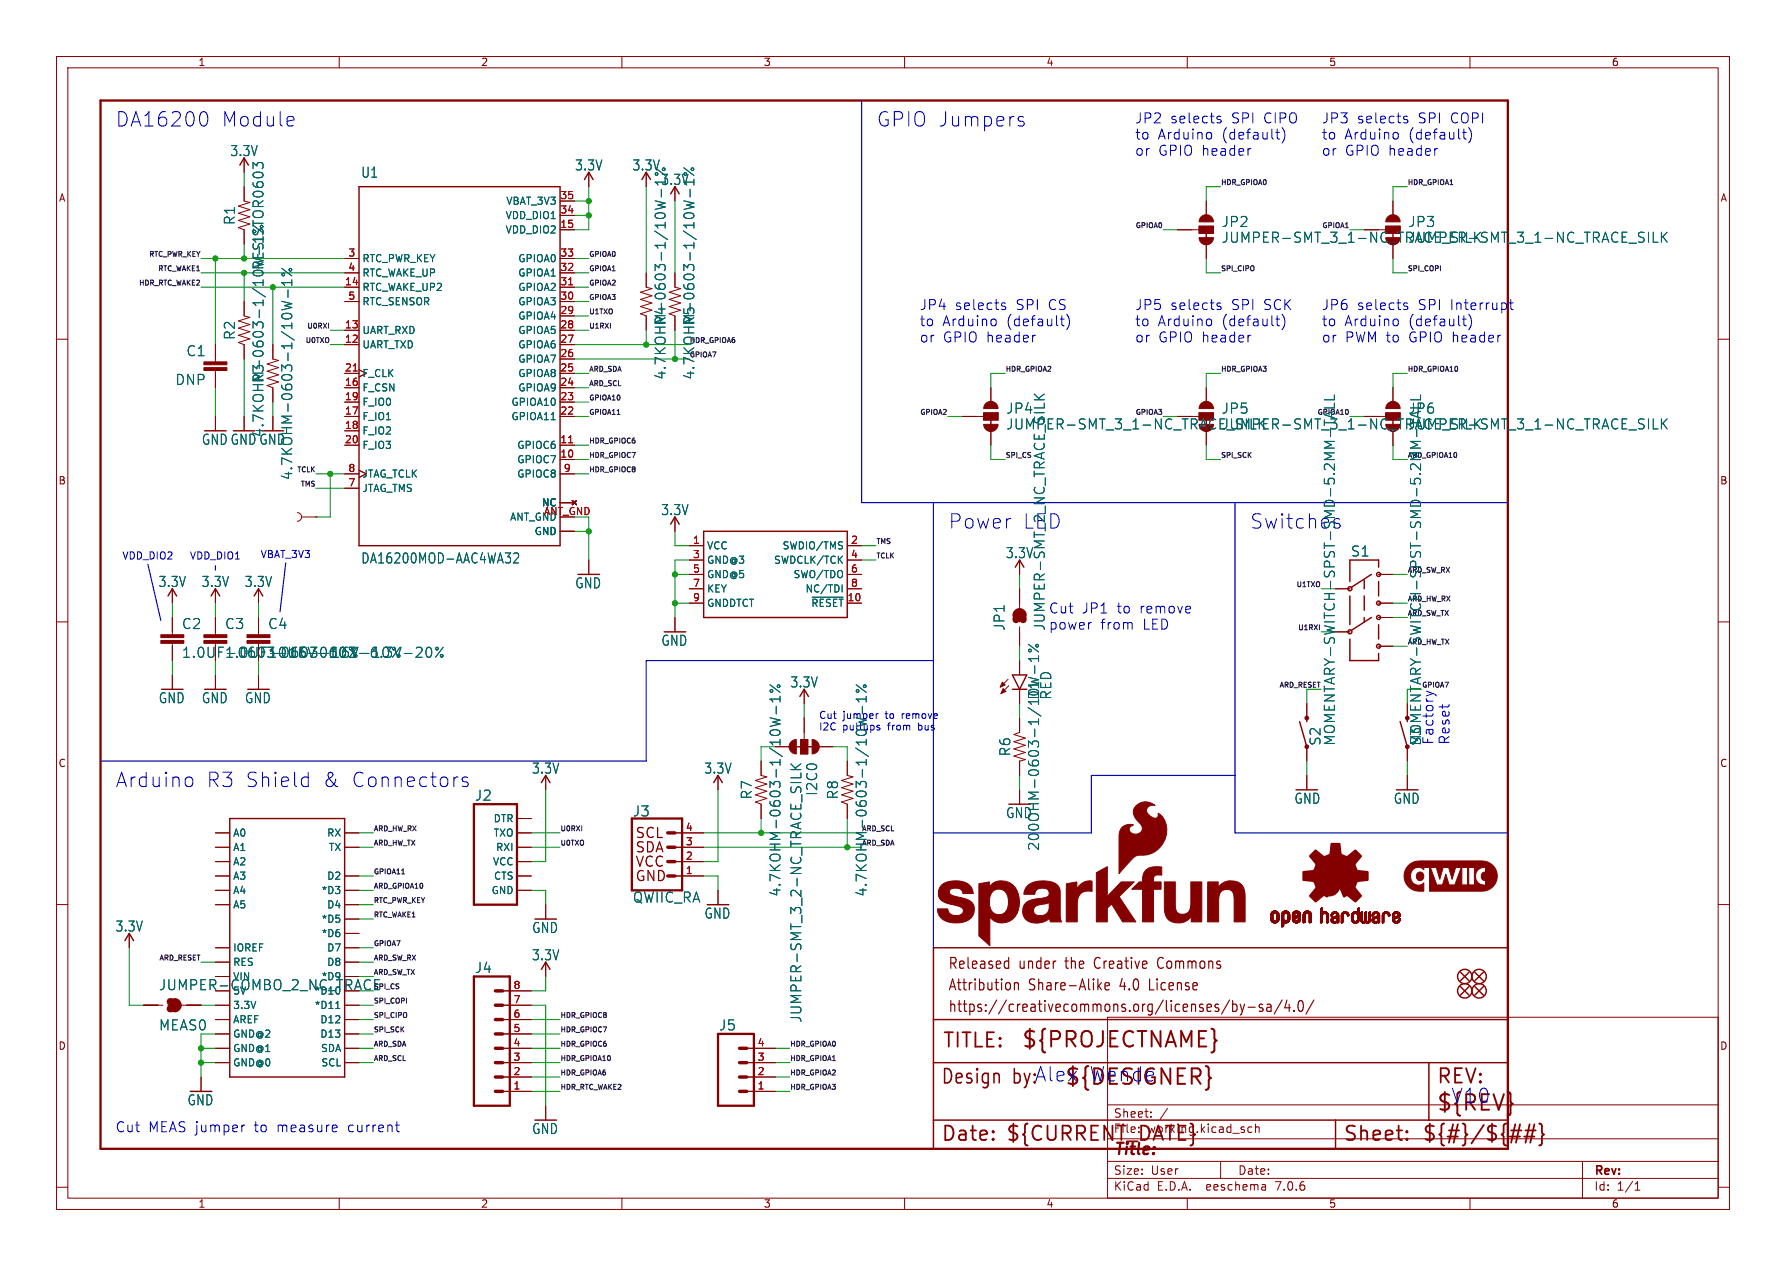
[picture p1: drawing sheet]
<svg xmlns="http://www.w3.org/2000/svg" width="316mm" height="224mm" viewBox="0 0 316 224" stroke-linecap="round" stroke-linejoin="round" font-family="sans-serif">
<defs><g id="words">
<g font-size="3.8" fill="#840000">
<text x="180.6" y="185.7">${PROJECTNAME}</text>
<text x="254" y="196.9">${REV}</text>
</g>
<g font-size="3.5" fill="#0000c2">
<text x="20.3" y="22.6">DA16200</text>
<text x="39" y="22.6">Module</text>
<text x="154.9" y="22.6">GPIO Jumpers</text>
<text x="167.6" y="93.7">Power</text>
<text x="20.3" y="139.5">Arduino</text>
<text x="36.4" y="139.5">R3 Shield</text>
<text x="56.8" y="139.5">&amp;</text>
<text x="61.8" y="139.5">Connectors</text>
<text x="192.5" y="191.5">Wende</text>
<text x="179.1" y="192.1">by:Alex${DESIGNER}</text>
<text x="256.5" y="195.3">V10</text>
</g>
<g font-size="3.5" fill="#006464">
<text x="180.8" y="93.7">LED</text>
<text x="221" y="93.7">Switches</text>
</g>
<g font-size="3.5" fill="#840000">
<text x="166.6" y="185.7">TITLE:</text>
<text x="166.4" y="192.1">Design</text>
<text x="254" y="192.1">REV:</text>
<text x="166.4" y="202.2">Date:</text>
<text x="177.8" y="202.2">${CURRENT_DATE}</text>
<text x="237.5" y="202.2">Sheet:</text>
<text x="251.5" y="202.2">${#}/${##}</text>
</g>
<text font-size="2.8" fill="#840000" x="196.9" y="204.8">Title:</text>
<g font-size="2.7" fill="#840000">
<text x="167.6" y="171.7">Released</text>
<text x="180.2" y="171.7">under</text>
<text x="188.6" y="171.7">the</text>
<text x="194" y="171.7">Creative</text>
<text x="205.4" y="171.7">Commons</text>
<text x="167.6" y="175.5">Attribution</text>
<text x="167.6" y="179.3">https://creativecommons.org/licenses/by-sa/4.0/</text>
<text x="181.9" y="175.5">Share-Alike</text>
<text x="198.2" y="175.5">4.0</text>
<text x="203.7" y="175.5">License</text>
</g>
<g font-size="2.5" fill="#0000c2">
<text x="200.7" y="22">JP2</text>
<text x="206.9" y="22">selects</text>
<text x="217.8" y="22">SPI</text>
<text x="223.6" y="22">CIPO</text>
<text x="233.7" y="22">JP3</text>
<text x="240" y="22">selects</text>
<text x="250.8" y="22">SPI</text>
<text x="256.6" y="22">COPI</text>
<text x="200.7" y="24.8">to</text>
<text x="200.7" y="27.7">or</text>
<text x="204.7" y="24.8">Arduino</text>
<text x="204.8" y="27.7">GPIO header</text>
<text x="216.1" y="24.8">(default)</text>
<text x="233.7" y="24.8">to</text>
<text x="233.7" y="27.7">or</text>
<text x="237.8" y="24.8">Arduino</text>
<text x="237.8" y="27.7">GPIO header</text>
<text x="249.1" y="24.8">(default)</text>
<text x="162.6" y="55">JP4</text>
<text x="162.6" y="57.8">to</text>
<text x="166.6" y="57.8">Arduino</text>
<text x="168.8" y="55">selects</text>
<text x="178" y="57.8">(default)</text>
<text x="179.7" y="55">SPI</text>
<text x="185.5" y="55">CS</text>
<text x="200.7" y="55">JP5</text>
<text x="200.7" y="57.8">to</text>
<text x="204.7" y="57.8">Arduino</text>
<text x="206.9" y="55">selects</text>
<text x="216.1" y="57.8">(default)</text>
<text x="217.8" y="55">SPI</text>
<text x="223.6" y="55">SCK</text>
<text x="233.7" y="55">JP6</text>
<text x="233.7" y="57.8">to</text>
<text x="237.8" y="57.8">Arduino</text>
<text x="240" y="55">selects</text>
<text x="249.1" y="57.8">(default)</text>
<text x="250.8" y="55">SPI</text>
<text x="256.6" y="55">Interrupt</text>
<text x="162.6" y="60.7">or</text>
<text x="166.7" y="60.7">GPIO header</text>
<text x="200.7" y="60.7">or</text>
<text x="204.8" y="60.7">GPIO header</text>
<text x="233.7" y="60.7">or</text>
<text x="237.8" y="60.7">PWM to</text>
<text x="249.2" y="60.7">GPIO header</text>
<text x="191.3" y="108.6">JP1</text>
<text x="194.6" y="111.5">from</text>
<text x="197.6" y="108.6">to</text>
<text x="201.6" y="108.6">remove</text>
<text x="202.1" y="111.5">LED</text>
<text x="256.5" y="131.8" transform="rotate(-90 256.5 131.8)">Reset</text>
<text x="20.3" y="200.4">Cut</text>
<text x="26.2" y="200.4">MEAS jumper</text>
<text x="45" y="200.4">to</text>
<text x="49.1" y="200.4">measure</text>
<text x="61.7" y="200.4">current</text>
</g>
<g font-size="2.5" fill="#006464">
<text x="40.7" y="27.8">3.3V</text>
<text x="63.8" y="31.6">U1</text>
<text x="101.6" y="30.4">3.3V</text>
<text x="111.8" y="30.4">3.3V</text>
<text x="116.9" y="32.9">3.3V</text>
<text x="41.8" y="39.9" transform="rotate(-90 41.8 39.9)">R1</text>
<text x="216" y="40.4">JP2</text>
<text x="249" y="40.4">JP3</text>
<text x="46.8" y="47.8" transform="rotate(-90 46.8 47.8)">RESISTOR0603</text>
<text x="216" y="43.2">JUMPER-SMT_3_1-NC_TRACE_SILK</text>
<text x="249" y="43.2">JUMPER-SMT_3_1-NC_TRACE_SILK</text>
<text x="118" y="57.7" transform="rotate(-90 118 57.7)">R4</text>
<text x="123" y="57.7" transform="rotate(-90 123 57.7)">R5</text>
<text x="32.9" y="63.2">C1</text>
<text x="41.8" y="60.2" transform="rotate(-90 41.8 60.2)">R2</text>
<text x="31" y="68.3">DNP</text>
<text x="46.8" y="67.8" transform="rotate(-90 46.8 67.8)">R3</text>
<text x="118" y="67.2" transform="rotate(-90 118 67.2)">4.7KOHM-0603-1/10W-1%</text>
<text x="123" y="67.2" transform="rotate(-90 123 67.2)">4.7KOHM-0603-1/10W-1%</text>
<text x="46.8" y="77.4" transform="rotate(-90 46.8 77.4)">4.7KOHM-0603-1/10W-1%</text>
<text x="177.9" y="73.4">JP4</text>
<text x="177.9" y="76.2">JUMPER-SMT_3_1-NC_TRACE_SILK</text>
<text x="216" y="73.4">JP5</text>
<text x="216" y="76.2">JUMPER-SMT_3_1-NC_TRACE_SILK</text>
<text x="249" y="73.4">JP6</text>
<text x="249" y="76.2">JUMPER-SMT_3_1-NC_TRACE_SILK</text>
<text x="35.6" y="78.9">GNDGNDGND</text>
<text x="51.9" y="85" transform="rotate(-90 51.9 85)">4.7KOHM-0603-1/10W-1%</text>
<text x="116.9" y="91.3">3.3V</text>
<text x="63.8" y="99.9">DA16200MOD-AAC4WA32</text>
<text x="177.8" y="99">3.3V</text>
<text x="238.9" y="98.7">S1</text>
<text x="28" y="104">3.3V</text>
<text x="35.6" y="104">3.3V</text>
<text x="43.2" y="104">3.3V</text>
<text x="101.7" y="104.3">GND</text>
<text x="32.1" y="111.5">C2</text>
<text x="39.7" y="111.5">C3</text>
<text x="47.3" y="111.5">C4</text>
<text x="177.9" y="111.7" transform="rotate(-90 177.9 111.7)">JP1</text>
<text x="185" y="111.7" transform="rotate(-90 185 111.7)">JUMPER-SMT_2_NC_TRACE_SILK</text>
<text x="185.4" y="108.6">Cut</text>
<text x="185.4" y="111.5">power</text>
<text x="47.3" y="116.6">10UF-0603-6.3V-20%</text>
<text x="116.9" y="114.4">GND</text>
<text x="28" y="124.6">GND</text>
<text x="35.6" y="124.6">GND</text>
<text x="43.2" y="124.6">GND</text>
<text x="139.7" y="121.8">3.3V</text>
<text x="184" y="123.8" transform="rotate(-90 184 123.8)">D1</text>
<text x="186.2" y="123.8" transform="rotate(-90 186.2 123.8)">RED</text>
<text x="233.8" y="132" transform="rotate(-90 233.8 132)">S2</text>
<text x="236.3" y="132" transform="rotate(-90 236.3 132)">MOMENTARY-SWITCH-SPST-SMD-5.2MM-TALL</text>
<text x="251.6" y="132" transform="rotate(-90 251.6 132)">S3</text>
<text x="253.7" y="131.8" transform="rotate(-90 253.7 131.8)">Factory</text>
<text x="94" y="137.1">3.3V</text>
<text x="124.5" y="137.1">3.3V</text>
<text x="178.9" y="133.9" transform="rotate(-90 178.9 133.9)">R6</text>
<text x="83.9" y="141.8">J2</text>
<text x="133.2" y="141.5" transform="rotate(-90 133.2 141.5)">R7</text>
<text x="144.8" y="140.8" transform="rotate(-90 144.8 140.8)">I2C0</text>
<text x="148.4" y="141.5" transform="rotate(-90 148.4 141.5)">R8</text>
<text x="228.9" y="142.4">GND</text>
<text x="246.4" y="142.4">GND</text>
<text x="111.9" y="144.6">J3</text>
<text x="177.9" y="144.9">GND</text>
<text x="184" y="150.6" transform="rotate(-90 184 150.6)">200OHM-0603-1/10W-1%</text>
<text x="111.9" y="159.9">QWIIC_RA</text>
<text x="138.3" y="158.7" transform="rotate(-90 138.3 158.7)">4.7KOHM-0603-1/10W-1%</text>
<text x="153.5" y="158.7" transform="rotate(-90 153.5 158.7)">4.7KOHM-0603-1/10W-1%</text>
<text x="20.3" y="165">3.3V</text>
<text x="94" y="165.2">GND</text>
<text x="124.5" y="162.7">GND</text>
<text x="83.9" y="172.3">J4</text>
<text x="94" y="170.1">3.3V</text>
<text x="28" y="182.5">MEAS0</text>
<text x="127.1" y="182.5">J5</text>
<text x="142" y="181" transform="rotate(-90 142 181)">JUMPER-SMT_3_2-NC_TRACE_SILK</text>
<text x="33.1" y="195.7">GND</text>
<text x="94" y="200.8">GND</text>
</g>
<g font-size="2.5" fill="#840000">
<text x="39.7" y="116.6">1.0UF-0603-16V-10%</text>
<text x="251.6" y="132" transform="rotate(-90 251.6 132)">MOMENTARY-SWITCH-SPST-SMD-5.2MM-TALL</text>
<text x="112.3" y="148.5">SCL</text>
<text x="112.3" y="151.1">SDA</text>
<text x="112.3" y="153.6">VCC</text>
<text x="112.3" y="156.2">GND</text>
<text x="28" y="175.4">JUMPER-COMBO_2_NC_TRACE</text>
</g>
<g font-size="2.1" fill="#840000">
<text x="196.9" y="197.9">Sheet:</text>
<text x="196.9" y="200.6">File:</text>
<text x="203" y="200.6">working.kicad_sch</text>
<text x="196.9" y="208">Size:</text>
<text x="203.6" y="208">User</text>
<text x="218.9" y="208">Date:</text>
<text x="281.9" y="208.2">Rev:</text>
<text x="196.9" y="210.8">KiCad</text>
<text x="204.6" y="210.8">E.D.A.</text>
<text x="213.5" y="210.8">eeschema</text>
<text x="225.9" y="210.8">7.0.6</text>
<text x="281.9" y="210.8">Id:</text>
<text x="286" y="210.8">1/1</text>
</g>
<g font-size="1.8" fill="#840000">
<text x="35" y="11.9">1</text>
<text x="85" y="11.9">2</text>
<text x="135" y="11.9">3</text>
<text x="185" y="11.9">4</text>
<text x="235" y="11.9">5</text>
<text x="285" y="11.9">6</text>
<text x="10.3" y="35.9">A</text>
<text x="304.2" y="35.9">A</text>
<text x="10.3" y="85.9">B</text>
<text x="304.2" y="85.9">B</text>
<text x="10.3" y="135.9">C</text>
<text x="304.2" y="135.9">C</text>
<text x="10.3" y="185.9">D</text>
<text x="304.2" y="185.9">D</text>
<text x="35" y="213.8">1</text>
<text x="85" y="213.8">2</text>
<text x="135" y="213.8">3</text>
<text x="185" y="213.8">4</text>
<text x="235" y="213.8">5</text>
<text x="285" y="213.8">6</text>
</g>
<g font-size="1.8" fill="#a90000">
<text x="99" y="35.3">35</text>
<text x="99" y="40.4">15</text>
<text x="99" y="37.8">34</text>
<text x="61.5" y="45.5">3</text>
<text x="99" y="45.5">33</text>
<text x="60.9" y="50.5">14</text>
<text x="61.5" y="48">4</text>
<text x="61.5" y="53.1">5</text>
<text x="99" y="53.1">30</text>
<text x="99" y="50.5">31</text>
<text x="99" y="48">32</text>
<text x="60.9" y="58.2">13</text>
<text x="99" y="58.2">28</text>
<text x="99" y="55.6">29</text>
<text x="60.9" y="60.7">12</text>
<text x="60.9" y="65.8">21</text>
<text x="99" y="65.8">25</text>
<text x="99" y="63.2">26</text>
<text x="99" y="60.7">27</text>
<text x="60.9" y="68.3">16</text>
<text x="60.9" y="70.9">19</text>
<text x="99" y="70.9">23</text>
<text x="99" y="68.3">24</text>
<text x="60.9" y="73.4">17</text>
<text x="60.9" y="75.9">18</text>
<text x="99" y="73.4">22</text>
<text x="60.9" y="78.5">20</text>
<text x="61.5" y="83.6">8</text>
<text x="99" y="81">10</text>
<text x="99" y="78.5">11</text>
<text x="99.6" y="83.6">9</text>
<text x="61.5" y="86.1">7</text>
<text x="90.1" y="92.3">ANT_GND</text>
<text x="96.1" y="91.2">ANT_GND</text>
<text x="122.5" y="96.3">1</text>
<text x="122.5" y="98.8">3</text>
<text x="122.5" y="101.3">5</text>
<text x="150.4" y="96.3">2</text>
<text x="150.4" y="98.8">4</text>
<text x="150.4" y="101.3">6</text>
<text x="122.5" y="103.9">7</text>
<text x="122.5" y="106.4">9</text>
<text x="149.8" y="106.4">10</text>
<text x="150.4" y="103.9">8</text>
<text x="121.2" y="149.6">3</text>
<text x="121.2" y="147.1">4</text>
<text x="121.2" y="154.7">1</text>
<text x="121.2" y="152.1">2</text>
<text x="90.7" y="177.5">7</text>
<text x="90.7" y="175">8</text>
<text x="90.7" y="185.2">4</text>
<text x="90.7" y="182.6">5</text>
<text x="90.7" y="180.1">6</text>
<text x="133.9" y="185.2">4</text>
<text x="90.7" y="190.2">2</text>
<text x="90.7" y="187.7">3</text>
<text x="133.9" y="190.2">2</text>
<text x="133.9" y="187.7">3</text>
<text x="90.7" y="192.8">1</text>
<text x="133.9" y="192.8">1</text>
</g>
<g font-size="1.8" fill="#006464">
<text x="89.3" y="41.5">VDD_DIO2</text>
<text x="89.3" y="39">VDD_DIO1</text>
<text x="89.5" y="36.4">VBAT_3V3</text>
<text x="64" y="46.6">RTC_PWR_KEY</text>
<text x="91.6" y="46.6">GPIOA0</text>
<text x="64" y="51.7">RTC_WAKE_UP2</text>
<text x="64" y="49.1">RTC_WAKE_UP</text>
<text x="91.6" y="51.7">GPIOA2</text>
<text x="91.6" y="49.1">GPIOA1</text>
<text x="64" y="59.3">UART_RXD</text>
<text x="64" y="54.2">RTC_SENSOR</text>
<text x="91.6" y="59.3">GPIOA5</text>
<text x="91.6" y="56.7">GPIOA4</text>
<text x="91.6" y="54.2">GPIOA3</text>
<text x="64" y="61.8">UART_TXD</text>
<text x="91.6" y="64.4">GPIOA7</text>
<text x="91.6" y="61.8">GPIOA6</text>
<text x="64" y="69.4">F_CSN</text>
<text x="64" y="72">F_IO0</text>
<text x="64" y="66.9">F_CLK</text>
<text x="90.4" y="72">GPIOA10</text>
<text x="91.6" y="69.4">GPIOA9</text>
<text x="91.6" y="66.9">GPIOA8</text>
<text x="64" y="74.5">F_IO1</text>
<text x="64" y="77.1">F_IO2</text>
<text x="90.4" y="74.5">GPIOA11</text>
<text x="64" y="79.6">F_IO3</text>
<text x="91.4" y="82.1">GPIOC7</text>
<text x="91.4" y="79.6">GPIOC6</text>
<text x="64" y="87.2">JTAG_TMS</text>
<text x="64" y="84.7">JTAG_TCLK</text>
<text x="91.4" y="84.7">GPIOC8</text>
<text x="95.7" y="89.8">NC</text>
<text x="94.5" y="94.8">GND</text>
<text x="125" y="97.4">VCC</text>
<text x="125" y="99.9">GND@3</text>
<text x="136.8" y="99.9">SWDCLK/TCK</text>
<text x="138.3" y="97.4">SWDIO/TMS</text>
<text x="125" y="102.5">GND@5</text>
<text x="125" y="105">KEY</text>
<text x="125" y="107.5">GNDDTCT</text>
<text x="140.3" y="102.5">SWO/TDO</text>
<text x="142.4" y="105">NC/TDI</text>
<text x="143.4" y="107.5">~{RESET}</text>
<text x="149" y="129.3">pullups</text>
<text x="149.1" y="127.2">jumper</text>
<text x="41.1" y="148.2">A0</text>
<text x="57.8" y="148.2">RX</text>
<text x="87.2" y="145.6">DTR</text>
<text x="87.2" y="148.2">TXO</text>
<text x="41.1" y="150.7">A1</text>
<text x="41.1" y="153.3">A2</text>
<text x="41.1" y="155.8">A3</text>
<text x="57.8" y="155.8">D2</text>
<text x="58.1" y="150.7">TX</text>
<text x="87.1" y="153.3">VCC</text>
<text x="87.3" y="155.8">CTS</text>
<text x="87.6" y="150.7">RXI</text>
<text x="41.1" y="158.3">A4</text>
<text x="41.1" y="160.9">A5</text>
<text x="56.8" y="158.3">*D3</text>
<text x="57.8" y="160.9">D4</text>
<text x="86.9" y="158.3">GND</text>
<text x="56.8" y="163.4">*D5</text>
<text x="56.8" y="166">*D6</text>
<text x="41.1" y="168.5">IOREF</text>
<text x="41.1" y="171">RES</text>
<text x="41.1" y="173.6">VIN</text>
<text x="56.8" y="173.6">*D9</text>
<text x="57.8" y="168.5">D7</text>
<text x="57.8" y="171">D8</text>
<text x="41.1" y="178.7">3.3V</text>
<text x="41.1" y="176.1">5V</text>
<text x="55.6" y="176.1">*D10</text>
<text x="55.6" y="178.7">*D11</text>
<text x="41.1" y="181.2">AREF</text>
<text x="41.1" y="183.7">GND@2</text>
<text x="56.6" y="181.2">D12</text>
<text x="56.6" y="183.7">D13</text>
<text x="41.1" y="188.8">GND@0</text>
<text x="41.1" y="186.3">GND@1</text>
<text x="56.7" y="186.3">SDA</text>
<text x="56.7" y="188.8">SCL</text>
</g>
<g font-size="1.8" fill="#0000c2">
<text x="21.6" y="99.2">VDD_DIO2</text>
<text x="33.5" y="99.2">VDD_DIO1</text>
<text x="46" y="98.9">VBAT_3V3</text>
<text x="144.8" y="127.2">Cut</text>
<text x="144.8" y="129.3">I2C</text>
<text x="156.7" y="127.2">to</text>
<text x="157.2" y="129.3">from</text>
<text x="159.8" y="127.2">remove</text>
<text x="162.7" y="129.3">bus</text>
</g>
<g font-size="1.2" fill="#0f0f0f">
<text x="215.9" y="32.8">HDR_GPIOA0</text>
<text x="248.9" y="32.8">HDR_GPIOA1</text>
<text x="200.7" y="40.4">GPIOA0</text>
<text x="233.7" y="40.4">GPIOA1</text>
<text x="26.2" y="45.5">RTC_PWR_KEY</text>
<text x="104.1" y="45.5">GPIOA0</text>
<text x="24.4" y="50.6">HDR_RTC_WAKE2</text>
<text x="27.8" y="48">RTC_WAKE1</text>
<text x="104.1" y="50.6">GPIOA2</text>
<text x="104.1" y="53.1">GPIOA3</text>
<text x="104.1" y="48">GPIOA1</text>
<text x="215.9" y="48">SPI_CIPO</text>
<text x="248.9" y="48">SPI_COPI</text>
<text x="54.2" y="58.2">U0RXI</text>
<text x="104.1" y="55.6">U1TXO</text>
<text x="104.1" y="58.2">U1RXI</text>
<text x="53.9" y="60.7">U0TXO</text>
<text x="104.1" y="65.8">ARD_SDA</text>
<text x="121.9" y="63.3">GPIOA7</text>
<text x="177.8" y="65.8">HDR_GPIOA2</text>
<text x="215.9" y="65.8">HDR_GPIOA3</text>
<text x="248.9" y="65.8">HDR_GPIOA10</text>
<text x="104.1" y="70.9">GPIOA10</text>
<text x="104.1" y="68.3">ARD_SCL</text>
<text x="104.1" y="73.4">GPIOA11</text>
<text x="162.6" y="73.4">GPIOA2</text>
<text x="200.7" y="73.4">GPIOA3</text>
<text x="52.4" y="83.6">TCLK</text>
<text x="104.1" y="78.5">HDR_GPIOC6</text>
<text x="104.1" y="81">HDR_GPIOC7</text>
<text x="104.1" y="83.6">HDR_GPIOC8</text>
<text x="177.8" y="81">SPI_CS</text>
<text x="215.9" y="81">SPI_SCK</text>
<text x="53.1" y="86.1">TMS</text>
<text x="154.9" y="96.3">TMS</text>
<text x="154.9" y="98.8">TCLK</text>
<text x="229.2" y="103.9">U1TXO</text>
<text x="229.5" y="111.5">U1RXI</text>
<text x="226.2" y="121.7">ARD_RESET</text>
<text x="251.5" y="121.7">GPIOA7</text>
<text x="66" y="147.1">ARD_HW_RX</text>
<text x="66" y="149.6">ARD_HW_TX</text>
<text x="99.1" y="147.1">U0RXI</text>
<text x="99.1" y="149.6">U0TXO</text>
<text x="152.4" y="147.1">ARD_SCL</text>
<text x="152.4" y="149.6">ARD_SDA</text>
<text x="66" y="154.7">GPIOA11</text>
<text x="66" y="157.2">ARD_GPIOA10</text>
<text x="66" y="159.8">RTC_PWR_KEY</text>
<text x="66" y="162.3">RTC_WAKE1</text>
<text x="66" y="167.4">GPIOA7</text>
<text x="28" y="169.9">ARD_RESET</text>
<text x="66" y="172.5">ARD_SW_TX</text>
<text x="66" y="169.9">ARD_SW_RX</text>
<text x="66" y="177.6">SPI_COPI</text>
<text x="66" y="182.6">SPI_SCK</text>
<text x="66" y="180.1">SPI_CIPO</text>
<text x="66" y="185.2">ARD_SDA</text>
<text x="99.1" y="182.6">HDR_GPIOC7</text>
<text x="99.1" y="180.1">HDR_GPIOC8</text>
<text x="99.1" y="185.2">HDR_GPIOC6</text>
<text x="139.7" y="185.2">HDR_GPIOA0</text>
<text x="66" y="187.7">ARD_SCL</text>
<text x="99.1" y="190.3">HDR_GPIOA6</text>
<text x="99.1" y="187.7">HDR_GPIOA10</text>
<text x="139.7" y="187.7">HDR_GPIOA1</text>
<text x="139.7" y="190.3">HDR_GPIOA2</text>
<text x="99.1" y="192.8">HDR_RTC_WAKE2</text>
<text x="139.7" y="192.8">HDR_GPIOA3</text>
</g>
<g font-size="1.2" fill="#006464">
<text x="121.9" y="60.7">HDR_GPIOA6</text>
<text x="232.9" y="73.4">GPIOA10</text>
<text x="248.9" y="81">ARD_GPIOA10</text>
<text x="248.9" y="101.4">ARD_SW_RX</text>
<text x="248.9" y="106.4">ARD_HW_RX</text>
<text x="248.9" y="109">ARD_SW_TX</text>
<text x="248.9" y="114.1">ARD_HW_TX</text>
<text x="66" y="175">SPI_CS</text>
</g>
</g></defs>
<g fill="none" stroke="#840000" stroke-width=".18">
<path d="M10 10h295.9v203.9h-295.9zM12 12h291.9v199.9h-291.9zM60 10v2M110 10v2M160 10v2M210 10v2M260 10v2M43.2 33v2.6l1 .2-2 .6 2 .7-2 .6 2 .7-2 .6 2 .6-2 .7 1 .3v2.6M43.2 27.9v2.6M99.1 38.1h2.5M99.1 35.6h2.5M104.1 30.5v2.5"/>
<path d="M114.3 30.5v2.5M119.4 33v2.6M213.4 35.6v2.5M246.4 35.6v2.5M10 60h2M43.2 53.3v2.6l1 .2-2 .7 2 .6-2 .6 2 .7-2 .6 2 .6-2 .7 1 .4v2.5M61 58.4h2.5M61 50.8h2.5M61 45.7h2.5M61 53.3h2.5M61 48.3h2.5M99.1 40.6h2.5"/>
<path d="M99.1 58.4h2.5M99.1 50.8h2.5M99.1 55.9h2.5M99.1 45.7h2.5M99.1 53.3h2.5M99.1 48.3h2.5M114.3 48.3v2.5l1 .3-2 .6 2 .6-2 .7 2 .6-2 .6 2 .7-2 .6 1 .4v2.5M119.4 48.3v2.5l1 .3-2 .6 2 .6-2 .7 2 .6-2 .6 2 .7-2 .6 1 .4v2.5M208.3 40.6h3.8M212.1 40h2.5v1.3h-2.5zM213.4 43.2v2.5M245.1 40.6v-.6h2.5v1.3"/>
<path d="M246.4 43.2v2.5M303.9 60h2M38.1 61v3M38.1 65.5v3.1M38.1 73.7v2.5M43.2 73.7v2.5M48.3 61v2.5l1 .3-2.1 .6 2.1 .6-2.1 .7 2.1 .6-2.1 .6 2.1 .7-2.1 .6 1.1 .4v2.5M48.3 73.7v2.5M61 73.7h2.5M61 78.7h2.5M61 61h2.5M61 68.6h2.5"/>
<path d="M61 76.2h2.5M61 71.1h2.5M61 66h2.5M63.5 65.4l1.3 .6-1.3 .7M99.1 73.7h2.5M99.1 78.7h2.5M99.1 61h2.5M99.1 68.6h2.5M99.1 71.1h2.5M99.1 66h2.5M99.1 63.5h2.5M170.2 73.7h3.8"/>
<path d="M174 73h2.5v1.3h-2.5zM175.3 68.6v2.5M175.3 76.2v2.5M212.1 73.7v-.7h2.5v1.3M213.4 68.6v2.5M213.4 76.2v2.5M245.1 73.7v-.7h2.5v1.3M246.4 68.6v2.5M246.4 76.2v2.5M52.6 90.7a.76 .76 0 0 1 .7 .7 .76 .76 0 0 1-.7 .8M53.3 91.4h2.6M55.9 91.4h.1"/>
<path d="M61 86.4h2.5M61 83.8h2.5M99.1 88.9h2.5M99.1 81.3h2.5M99.1 94h2.5M99.1 83.8h2.5M101.2 88.5l.8 .8M102 88.5l-.8 .8M104.1 99.1v2.5M119.4 91.4v2.6M121.9 96.5h2.6M121.9 99.1h2.6"/>
<path d="M149.9 96.5h2.5M149.9 99.1h2.5M180.3 99.1v2.5M10 110h2M30.5 104.1v2.6M30.5 109.2v3.1M30.5 113.8v3M30.5 119.4v2.5M38.1 104.1v2.6M38.1 109.2v3.1M38.1 113.8v3M38.1 119.4v2.5"/>
<path d="M45.7 104.1v2.6M45.7 109.2v3.1M45.7 113.8v.5M45.7 119.4v2.5M119.4 109.2v2.6M121.9 106.7h2.6M121.9 104.1h2.6M121.9 101.6h2.6M149.9 106.7h2.5M149.9 104.1h2.5M149.9 101.6h2.5M180.3 104.1v3.5"/>
<path d="M180.3 110.9v3.4M180.3 116.8v2.6M236.2 104.1h2.6M236.2 111.8h2.6M243.8 106.7h2.6M243.8 101.6h2.6M243.8 114.3h2.6M243.8 109.2h2.6M303.9 110h2M96.5 137.2v2.5M127 137.2v2.5M134.6 134.6v2.6l1 .2-2 .6 2 .7-2 .6 2 .7-2 .6 2 .6-2 .7 1 .3v2.6"/>
<path d="M137.2 132.1h2.5M141.6 130.8h1.3v2.6h-1.3zM142.2 121.9v2.6M142.2 127v3.8M144.8 132.1h2.5M149.9 134.6v2.6l1 .2-2.1 .6 2.1 .7-2.1 .6 2.1 .7-2.1 .6 2.1 .6-2.1 .7 1.1 .3v2.6M178.3 120.1l-1.4 1.4M178.4 121.3l-1.4 1.4M180.3 127v2.5l-1 .4 2.1 .7-2.1 .6 2.1 .6-2.1 .7 2.1 .6-2.1 .6 2.1 .7-1.1 .2v2.6M180.3 121.9v2.6M180.3 139.7v2.5M231.1 124.5v2.5"/>
<path d="M231.1 132.1v2.5M231.1 137.2v2.5M248.9 132.1v2.5M248.9 137.2v2.5M10 160h2M38.1 149.9h2.5M38.1 147.3h2.5M38.1 152.4h2.5M38.1 154.9h2.5M38.1 157.5h2.5M61 149.9h2.5M61 147.3h2.5"/>
<path d="M61 154.9h2.5M61 157.5h2.5M91.4 144.8h2.6M91.4 149.9h2.6M91.4 147.3h2.6M91.4 152.4h2.6M91.4 154.9h2.6M91.4 157.5h2.6M119.4 149.9h5.1M119.4 147.3h5.1M119.4 152.4h5.1M119.4 154.9h5.1"/>
<path d="M127 157.5v2.5M303.9 160h2M22.9 165.1v2.5M25.4 177.8h3.4M32.1 177.8h3.5M38.1 177.8h2.5M38.1 160h2.5M38.1 167.6h2.5M38.1 170.2h2.5M61 177.8h2.5M61 160h2.5M61 162.6h2.5"/>
<path d="M61 165.1h2.5M61 167.6h2.5M61 170.2h2.5M88.9 177.8h5.1M88.9 175.3h5.1M96.5 160v2.6M96.5 170.2v2.5M195.9 179.9h108v32h-108zM35.6 190.5v2.5M38.1 188h2.5M38.1 185.4h2.5M38.1 180.3h2.5"/>
<path d="M38.1 182.9h2.5M61 188h2.5M61 185.4h2.5M61 180.3h2.5M61 182.9h2.5M88.9 193h5.1M88.9 190.5h5.1M88.9 188h5.1M88.9 185.4h5.1M88.9 180.3h5.1M88.9 182.9h5.1M96.5 195.6v2.5"/>
<path d="M132.1 193h5.1M132.1 190.5h5.1M132.1 188h5.1M132.1 185.4h5.1M195.9 195.4h108M203.6 197.5v.1M203.6 196.7v.1M206.5 196l-1.3 2M221.4 199.4l-.4-.1-.3 .3v.4l.2 .2h.5M222.1 199.5l.2-.2 .3 .1 .1 .9M222.1 198.8v1.5M10 210h2"/>
<path d="M60 211.9v2M110 211.9v2M160 211.9v2M195.9 208.4h108M195.9 205.4h108M195.9 201.4h108M210 211.9v2M215.9 205.4v3M223.8 209.6l.1 .9M223.9 210.4l-.2 .1M223.9 209.9h-.2M260 211.9v2"/>
<path d="M279.9 205.4v6.5M289.2 210.5h.9M289.2 209.4l.4-.4v1.5M303.9 210h2"/>
</g>
<path d="M17.8 17.8h248.9v185.4h-248.9zM83.8 142.2h7.6v17.8h-7.6zM111.8 144.8h8.8v12.7h-8.8zM83.8 172.7h6.4v22.9h-6.4zM127 182.9h6.3v12.7h-6.3z" fill="none" stroke="#840000" stroke-width=".41"/>
<g fill="none" stroke="#840000" stroke-width=".25">
<path d="M42.4 29.2l.8-1.3 .7 1.3M63.5 33h35.6v63.5h-35.6zM103.4 31.8l.7-1.3 .8 1.3M113.5 31.8l.8-1.3 .8 1.3M118.6 34.3l.8-1.3 .7 1.3M213.4 40.6v2.6M175.3 73.7v2.5M118.6 92.7l.8-1.3 .7 1.3M124.5 94h25.4v15.2h-25.4zM29.7 105.4l.8-1.3 .7 1.3M37.3 105.4l.8-1.3 .8 1.3M45 105.4l.7-1.3 .8 1.3"/>
<path d="M179.1 119.4h2.5l-1.3 2.5zM179.6 100.3l.7-1.2 .8 1.2M180.3 108.2v1.8M238.8 113v3.8h5v-1.2M238.8 105.4v5.1M241.3 102.6v1.5M241.3 105.4v2.6M241.3 109.2v.8M242.6 109.2l-3.6 2.3M242.6 101.6l-3.6 2.3M243.8 100.3v-1.2h-5v3.8M243.8 102.9v2.5"/>
<path d="M243.8 110.5v2.5M95.8 138.4l.7-1.2 .8 1.2M126.2 138.4l.8-1.2 .8 1.2M140.5 132.1h3.8M141.5 123.2l.7-1.3 .8 1.3M179.1 121.9h2.5M229.9 127.6l1.2 4.5M231.1 127v.6M247.6 127.6l1.3 4.5M40.6 144.8h20.4v45.7h-20.4zM22.1 166.4l.8-1.3 .7 1.3M29.7 177.8h1.8"/>
<path d="M95.8 171.5l.7-1.3 .8 1.3M165.1 167.6h101.6v35.6h-101.6zM258.3 172l1.5 1.5M258.3 174.5l1.5 1.5M259.8 174.5l-1.5 1.5M259.8 172l-1.5 1.5M260.9 172l1.5 1.5M260.9 174.5l1.5 1.5M262.4 172l-1.5 1.5M262.4 174.5l-1.5 1.5M165.1 198.1h101.6M165.1 180.3h101.6"/>
<path d="M165.1 188h101.6M236.2 198.1v5.1M252.7 188v10.1"/>
<circle cx="238.8" cy="111.8" r=".36"/>
<circle cx="238.8" cy="104.1" r=".36"/>
<circle cx="243.8" cy="114.3" r=".36"/>
<circle cx="243.8" cy="109.2" r=".36"/>
<circle cx="243.8" cy="101.6" r=".36"/>
<circle cx="243.8" cy="106.7" r=".36"/>
<circle cx="259.1" cy="172.7" r="1.27"/>
<circle cx="259.1" cy="175.3" r="1.27"/>
<circle cx="261.6" cy="172.7" r="1.27"/>
<circle cx="261.6" cy="175.3" r="1.27"/>
</g>
<g fill="#840000" stroke="#840000" stroke-width=".18">
<path d="M140 131.2l.3-.3 .5-.1v2.6a1.27 1.27 0 0 1-1.1-.8 1.27 1.27 0 0 1 .3-1.4z"/>
<path d="M141.6 130.8h1.3v2.6h-1.3z"/>
<path d="M143.6 130.8a1.27 1.27 0 0 1 1.3 1.3h-1.3z"/>
<path d="M143.6 132.1h1.3a1.27 1.27 0 0 1-1.3 1.3z"/>
<path d="M250.7 154.5a.7 .7 0 0 1 .9 0 .7 .7 0 0 1 0 1 .7 .7 0 0 1-.9 0 .92 .92 0 0 1 0-1z"/>
<path d="M249.1 153.1l.9-.6 1-.2h11.2a2.67 2.67 0 0 1 2.6 2.7 2.67 2.67 0 0 1-2.7 2.6h-9.2v-4.1h.1l1.1 3h1l.6-1.9 .6 1.9h1l1.1-3h.2v3h2.2l.6-.4a1.58 1.58 0 0 0 1.2 .5l.2-.1v-.8a.73 .73 0 0 1-.8-.7 .73 .73 0 0 1 .8-.7v-.9h-.2a1.59 1.59 0 0 0-1.5 .9 1.59 1.59 0 0 0 .3 1.8l-.6 .4v-3.1h-1v3.1h-.2v-3.1h-2.1l-.7 2.1-.6-2h-.9l-.6 2-.7-2.1h-2.1l-.1 .4a1.41 1.41 0 0 0-1.7-.1 1.41 1.41 0 0 0-.6 1.6 1.35 1.35 0 0 0 .9 1.2 1.35 1.35 0 0 0 1.4-.3v1.4h-.8a2.67 2.67 0 0 1-2.5-1.6 2.67 2.67 0 0 1 .6-2.9z"/>
<path d="M224.8 162.6h.3z"/>
<path d="M224.8 162.5l.3 .1z"/>
<path d="M224.8 162.5h.3z"/>
<path d="M224.8 162.4l.3 .1z"/>
<path d="M224.8 162.4h.3z"/>
<path d="M224.8 162.3l.3 .1z"/>
<path d="M224.8 162.3h.3z"/>
<path d="M224.8 162.2l.3 .1z"/>
<path d="M224.8 162.2h.3z"/>
<path d="M224.8 162.1l.3 .1z"/>
<path d="M224.8 162.1h.3z"/>
<path d="M224.8 162l.3 .1z"/>
<path d="M224.8 162h.3z"/>
<path d="M224.8 161.9l.3 .1z"/>
<path d="M224.8 161.9h.3z"/>
<path d="M224.8 161.8l.3 .1z"/>
<path d="M224.8 161.8h.3z"/>
<path d="M224.8 162.6h.4z"/>
<path d="M224.8 161.8h.4z"/>
<path d="M224.8 161.7l.4 .1z"/>
<path d="M224.8 161.7h.4z"/>
<path d="M224.8 162.7h.4z"/>
<path d="M224.8 162.6l.4 .1z"/>
<path d="M224.8 161.6l.4 .1z"/>
<path d="M224.8 162.8h.5z"/>
<path d="M224.8 162.7l.5 .1z"/>
<path d="M224.8 161.6h.4z"/>
<path d="M224.8 161.6h.5z"/>
<path d="M224.8 162.8h.6z"/>
<path d="M224.8 161.5l.6 .1z"/>
<path d="M224.8 162.8l.6 .1z"/>
<path d="M224.8 161.5h.6z"/>
<path d="M224.8 162.9h1.3z"/>
<path d="M224.8 162.9h.6z"/>
<path d="M224.8 161.5h1.3z"/>
<path d="M224.9 162.9h1.2z"/>
<path d="M224.9 161.5h1.2z"/>
<path d="M224.9 161.4l1.2 .1z"/>
<path d="M224.9 162.9l1.2 .1z"/>
<path d="M224.9 161.4h1.2z"/>
<path d="M224.9 163h1.2z"/>
<path d="M224.9 163h1.1z"/>
<path d="M224.9 161.4h1.1z"/>
<path d="M225 163h1z"/>
<path d="M225 161.3l1 .1z"/>
<path d="M225 163l1 .1z"/>
<path d="M225 161.3h1z"/>
<path d="M225 163.1h1z"/>
<path d="M225.1 163.1h.8z"/>
<path d="M225.1 161.3h.8z"/>
<path d="M225.1 161.2l.8 .1z"/>
<path d="M225.1 161.2h.8z"/>
<path d="M225.1 163.1l.8 .1z"/>
<path d="M225.1 163.2h.8z"/>
<path d="M225.1 161.2h.7z"/>
<path d="M225.2 163.2h.6z"/>
<path d="M225.2 161.2h.6z"/>
<path d="M225.2 163.2h.5z"/>
<path d="M225.2 161.2h.5z"/>
<path d="M225.3 161.2h.4z"/>
<path d="M225.3 163.2h.4z"/>
<path d="M225.3 161.1l.4 .1z"/>
<path d="M225.3 161.1h.3z"/>
<path d="M225.4 163.2l.2 .1z"/>
<path d="M225.4 163.3h.2z"/>
<path d="M225.4 161.1h.2z"/>
<path d="M225.5 161.5h.6z"/>
<path d="M225.6 162.9h.5z"/>
<path d="M225.6 161.5h.5z"/>
<path d="M225.6 162.8l.5 .1z"/>
<path d="M225.6 162.8h.6z"/>
<path d="M225.6 161.5l.6 .1z"/>
<path d="M225.6 161.6h.6z"/>
<path d="M225.7 161.6h.5z"/>
<path d="M225.7 162.8h.5z"/>
<path d="M225.7 162.7l.5 .1z"/>
<path d="M225.7 162.7h.5z"/>
<path d="M225.7 161.6l.5 .1z"/>
<path d="M225.8 161.7h.4z"/>
<path d="M225.8 162.7h.4z"/>
<path d="M225.8 162.6l.4 .1z"/>
<path d="M225.8 162.6h.4z"/>
<path d="M225.8 161.8h.4z"/>
<path d="M225.8 161.7l.4 .1z"/>
<path d="M225.8 162.5l.4 .1z"/>
<path d="M225.8 162.5h.4z"/>
<path d="M225.8 162.4l.4 .1z"/>
<path d="M225.8 162.4h.4z"/>
<path d="M225.8 162.3l.4 .1z"/>
<path d="M225.8 162.3h.4z"/>
<path d="M225.8 162.2l.4 .1z"/>
<path d="M225.8 162.2h.4z"/>
<path d="M225.8 162.1l.4 .1z"/>
<path d="M225.8 162.1h.4z"/>
<path d="M225.8 162l.4 .1z"/>
<path d="M225.8 162h.4z"/>
<path d="M225.8 161.9l.4 .1z"/>
<path d="M225.8 161.9h.4z"/>
<path d="M225.8 161.8l.4 .1z"/>
<path d="M226.7 163.9h.2z"/>
<path d="M226.7 163.9h.3z"/>
<path d="M226.7 163.8l.3 .1z"/>
<path d="M226.7 163.8h.3z"/>
<path d="M226.7 163.8h.4z"/>
<path d="M226.7 163.7l.4 .1z"/>
<path d="M226.7 163.7h.4z"/>
<path d="M226.7 163.6l.4 .1z"/>
<path d="M226.7 163.6h.4z"/>
<path d="M226.7 163.5l.4 .1z"/>
<path d="M226.7 163.5h.4z"/>
<path d="M226.7 163.4l.4 .1z"/>
<path d="M226.7 163.4h.4z"/>
<path d="M226.7 163.3l.4 .1z"/>
<path d="M226.7 163.3h.4z"/>
<path d="M226.7 163.2l.4 .1z"/>
<path d="M226.7 163.2h.4z"/>
<path d="M226.7 163.2h1z"/>
<path d="M226.7 163.2h1.1z"/>
<path d="M226.7 163.1l1.1 .1z"/>
<path d="M226.7 163.1h1.1z"/>
<path d="M226.7 163.1h1.2z"/>
<path d="M226.7 163l1.2 .1z"/>
<path d="M226.7 163h1.2z"/>
<path d="M226.7 163h1.3z"/>
<path d="M226.7 162.9l1.3 .1z"/>
<path d="M226.7 162.9h1.3z"/>
<path d="M226.7 162.9h1.4z"/>
<path d="M226.7 162.9h.6z"/>
<path d="M226.7 162.8l.6 .1z"/>
<path d="M226.7 162.8h.6z"/>
<path d="M226.7 162.8h.5z"/>
<path d="M226.7 162.7l.4 .1z"/>
<path d="M226.7 162.7h.4z"/>
<path d="M226.7 162.6l.4 .1z"/>
<path d="M226.7 162.6h.4z"/>
<path d="M226.7 162.5l.4 .1z"/>
<path d="M226.7 162.5h.4z"/>
<path d="M226.7 162.4l.4 .1z"/>
<path d="M226.7 162.4h.4z"/>
<path d="M226.7 162.3l.4 .1z"/>
<path d="M226.7 162.3h.4z"/>
<path d="M226.7 162.2l.4 .1z"/>
<path d="M226.7 162.2h.4z"/>
<path d="M226.7 162.1l.4 .1z"/>
<path d="M226.7 162.1h.4z"/>
<path d="M226.7 162l.4 .1z"/>
<path d="M226.7 162h.4z"/>
<path d="M226.7 161.9l.4 .1z"/>
<path d="M226.7 161.9h.4z"/>
<path d="M226.7 161.8l.4 .1z"/>
<path d="M226.7 161.8h.4z"/>
<path d="M226.7 161.7l.4 .1z"/>
<path d="M226.7 161.7h.4z"/>
<path d="M226.7 163.9h.1z"/>
<path d="M226.7 161.6l.4 .1z"/>
<path d="M226.7 163.9l.1 .1z"/>
<path d="M226.7 161.6h.5z"/>
<path d="M226.7 161.5l.6 .1z"/>
<path d="M226.7 161.5h.6z"/>
<path d="M226.8 161.5h.5z"/>
<path d="M226.8 161.5h1.3z"/>
<path d="M226.8 161.5h1.2z"/>
<path d="M226.8 161.4l1.2 .1z"/>
<path d="M226.8 161.4h1.2z"/>
<path d="M226.8 161.4h1.1z"/>
<path d="M226.9 161.3l1 .1z"/>
<path d="M226.9 161.3h1z"/>
<path d="M227 161.3h.9z"/>
<path d="M227 161.3h.8z"/>
<path d="M227 161.2l.8 .1z"/>
<path d="M227 161.2h.8z"/>
<path d="M227.1 161.2h.6z"/>
<path d="M227.1 163.2h.6z"/>
<path d="M227.2 161.2h.5z"/>
<path d="M227.2 163.2h.4z"/>
<path d="M227.2 161.2h.4z"/>
<path d="M227.2 161.1l.4 .1z"/>
<path d="M227.2 161.1h.4z"/>
<path d="M227.3 163.2l.2 .1z"/>
<path d="M227.3 161.1h.2z"/>
<path d="M227.3 163.3h.2z"/>
<path d="M227.5 161.5h.6z"/>
<path d="M227.5 162.9h.6z"/>
<path d="M227.5 162.8l.6 .1z"/>
<path d="M227.5 162.8h.6z"/>
<path d="M227.5 161.5l.6 .1z"/>
<path d="M227.6 162.8h.5z"/>
<path d="M227.6 161.6h.5z"/>
<path d="M227.7 162.8h.4z"/>
<path d="M227.7 161.6h.4z"/>
<path d="M227.7 162.7l.4 .1z"/>
<path d="M227.7 162.7h.4z"/>
<path d="M227.7 161.6l.4 .1z"/>
<path d="M227.7 161.7h.4z"/>
<path d="M227.7 162.6l.4 .1z"/>
<path d="M227.7 162.6h.4z"/>
<path d="M227.7 161.7l.4 .1z"/>
<path d="M227.7 161.8h.4z"/>
<path d="M227.8 162.6h.3z"/>
<path d="M227.8 162.5l.3 .1z"/>
<path d="M227.8 162.5h.3z"/>
<path d="M227.8 162.4l.3 .1z"/>
<path d="M227.8 162.4h.3z"/>
<path d="M227.8 162.3l.3 .1z"/>
<path d="M227.8 162.3h.3z"/>
<path d="M227.8 162.2l.3 .1z"/>
<path d="M227.8 162.2h.3z"/>
<path d="M227.8 162.1l.3 .1z"/>
<path d="M227.8 162.1h.3z"/>
<path d="M227.8 162l.3 .1z"/>
<path d="M227.8 162h.3z"/>
<path d="M227.8 161.9l.3 .1z"/>
<path d="M227.8 161.9h.3z"/>
<path d="M227.8 161.8l.3 .1z"/>
<path d="M227.8 161.8h.3z"/>
<path d="M228.6 162.7h.4z"/>
<path d="M228.6 162.6l.4 .1z"/>
<path d="M228.6 162.6h.4z"/>
<path d="M228.6 162.5l.4 .1z"/>
<path d="M228.6 162.5h.4z"/>
<path d="M228.6 162.5h.5z"/>
<path d="M228.6 162.4l.6 .1z"/>
<path d="M228.6 162.4h.6z"/>
<path d="M228.6 162.4h.7z"/>
<path d="M228.6 162.4h.8z"/>
<path d="M228.6 162.3l.8 .1z"/>
<path d="M228.6 162.3h.9z"/>
<path d="M228.6 162.3h1z"/>
<path d="M228.6 162.2l1 .1z"/>
<path d="M228.6 162.2h1z"/>
<path d="M228.6 162.2h1.1z"/>
<path d="M228.6 162.2h1.2z"/>
<path d="M228.6 162.1l1.3 .1z"/>
<path d="M228.6 162.1h1.3z"/>
<path d="M228.6 162.1h1.4z"/>
<path d="M228.6 162.1h.4z"/>
<path d="M228.6 162l.4 .1z"/>
<path d="M228.6 162h.4z"/>
<path d="M228.6 162h.3z"/>
<path d="M228.6 161.9l.3 .1z"/>
<path d="M228.6 161.9h.3z"/>
<path d="M228.6 161.9h.4z"/>
<path d="M228.6 161.8l.4 .1z"/>
<path d="M228.6 161.8h.4z"/>
<path d="M228.6 161.7l.4 .1z"/>
<path d="M228.6 161.7h.4z"/>
<path d="M228.6 162.8h.5z"/>
<path d="M228.6 162.7l.5 .1z"/>
<path d="M228.6 162.7h.5z"/>
<path d="M228.6 161.6l.5 .1z"/>
<path d="M228.6 161.6h.5z"/>
<path d="M228.6 162.8h.6z"/>
<path d="M228.6 161.6h.6z"/>
<path d="M228.7 162.8l.5 .1z"/>
<path d="M228.7 161.5l.5 .1z"/>
<path d="M228.7 161.5h.5z"/>
<path d="M228.7 162.9h1.3z"/>
<path d="M228.7 162.9h.5z"/>
<path d="M228.7 161.5h.6z"/>
<path d="M228.7 162.9h1.2z"/>
<path d="M228.7 161.5h1.3z"/>
<path d="M228.7 161.5h1.2z"/>
<path d="M228.7 161.4l1.2 .1z"/>
<path d="M228.7 161.4h1.2z"/>
<path d="M228.7 162.9l1.2 .1z"/>
<path d="M228.7 163h1.2z"/>
<path d="M228.8 163h1.1z"/>
<path d="M228.8 161.4h1.1z"/>
<path d="M228.8 163h1z"/>
<path d="M228.8 161.3l1.1 .1z"/>
<path d="M228.8 163l1 .1z"/>
<path d="M228.8 161.3h1z"/>
<path d="M228.8 163.1h1z"/>
<path d="M228.9 163.1h.9z"/>
<path d="M228.9 161.3h.9z"/>
<path d="M228.9 163.1h.8z"/>
<path d="M228.9 161.3h.8z"/>
<path d="M228.9 161.2l.8 .1z"/>
<path d="M228.9 163.1l.8 .1z"/>
<path d="M228.9 161.2h.8z"/>
<path d="M228.9 163.2h.8z"/>
<path d="M229 161.2h.7z"/>
<path d="M229 163.2h.7z"/>
<path d="M229 161.2h.6z"/>
<path d="M229 163.2h.6z"/>
<path d="M229.1 161.2h.5z"/>
<path d="M229.1 163.2h.5z"/>
<path d="M229.1 162.1h.9z"/>
<path d="M229.1 162l.9 .1z"/>
<path d="M229.1 161.2h.4z"/>
<path d="M229.1 163.2h.4z"/>
<path d="M229.1 162h.9z"/>
<path d="M229.1 161.1l.4 .1z"/>
<path d="M229.2 163.2h.3z"/>
<path d="M229.2 163.2l.2 .1z"/>
<path d="M229.2 162h.8z"/>
<path d="M229.2 161.1h.3z"/>
<path d="M229.2 163.3h.2z"/>
<path d="M229.2 161.1h.2z"/>
<path d="M229.3 162h.7z"/>
<path d="M229.3 161.9l.7 .1z"/>
<path d="M229.4 161.9h.6z"/>
<path d="M229.4 161.5h.6z"/>
<path d="M229.4 162.9h.6z"/>
<path d="M229.4 162.8l.6 .1z"/>
<path d="M229.4 162.8h.6z"/>
<path d="M229.4 161.5l.6 .1z"/>
<path d="M229.5 161.9h.5z"/>
<path d="M229.5 161.6h.5z"/>
<path d="M229.5 162.8h.5z"/>
<path d="M229.6 162.8h.4z"/>
<path d="M229.6 161.6l.4 .1z"/>
<path d="M229.6 161.6h.4z"/>
<path d="M229.6 162.7l.4 .1z"/>
<path d="M229.6 161.7h.4z"/>
<path d="M229.6 162.7h.4z"/>
<path d="M229.6 161.8l.4 .1z"/>
<path d="M229.6 161.8h.4z"/>
<path d="M229.6 161.7l.4 .1z"/>
<path d="M229.6 162.6l.4 .1z"/>
<path d="M229.6 162.6h.4z"/>
<path d="M229.7 162.6h.3z"/>
<path d="M229.7 162.5l.3 .1z"/>
<path d="M229.7 162.5h.3z"/>
<path d="M229.7 162.4l.3 .1z"/>
<path d="M229.7 162.4h.3z"/>
<path d="M229.8 162.4h.2z"/>
<path d="M229.9 162.4h.1z"/>
<path d="M230.5 163.2h.3z"/>
<path d="M230.5 163.1l.3 .1z"/>
<path d="M230.5 163.1h.3z"/>
<path d="M230.5 163.1h.4z"/>
<path d="M230.5 163l.4 .1z"/>
<path d="M230.5 163h.4z"/>
<path d="M230.5 162.9l.4 .1z"/>
<path d="M230.5 162.9h.4z"/>
<path d="M230.5 162.8l.4 .1z"/>
<path d="M230.5 162.8h.4z"/>
<path d="M230.5 162.7l.4 .1z"/>
<path d="M230.5 162.7h.4z"/>
<path d="M230.5 162.6l.4 .1z"/>
<path d="M230.5 162.6h.4z"/>
<path d="M230.5 162.5l.4 .1z"/>
<path d="M230.5 162.5h.4z"/>
<path d="M230.5 162.4l.4 .1z"/>
<path d="M230.5 162.4h.4z"/>
<path d="M230.5 162.3l.4 .1z"/>
<path d="M230.5 162.3h.4z"/>
<path d="M230.5 162.2l.4 .1z"/>
<path d="M230.5 162.2h.4z"/>
<path d="M230.5 162.1l.4 .1z"/>
<path d="M230.5 162.1h.4z"/>
<path d="M230.5 162l.4 .1z"/>
<path d="M230.5 162h.4z"/>
<path d="M230.5 161.9l.4 .1z"/>
<path d="M230.5 161.9h.4z"/>
<path d="M230.5 161.8l.4 .1z"/>
<path d="M230.5 161.8h.4z"/>
<path d="M230.5 163.2h.2z"/>
<path d="M230.5 161.7l.4 .1z"/>
<path d="M230.5 161.7h.4z"/>
<path d="M230.5 161.7h.5z"/>
<path d="M230.5 163.2h.1z"/>
<path d="M230.5 161.6l.5 .1z"/>
<path d="M230.5 161.6h.5z"/>
<path d="M230.5 161.6h.6z"/>
<path d="M230.6 161.5l.5 .1z"/>
<path d="M230.6 161.5h.5z"/>
<path d="M230.6 161.5h.6z"/>
<path d="M230.6 161.5h1.3z"/>
<path d="M230.6 161.4l1.2 .1z"/>
<path d="M230.6 161.4h1.2z"/>
<path d="M230.7 161.4h1.1z"/>
<path d="M230.7 161.3l1.1 .1z"/>
<path d="M230.7 161.3h1z"/>
<path d="M230.8 161.3h.9z"/>
<path d="M230.8 161.2l.8 .1z"/>
<path d="M230.8 161.2h.8z"/>
<path d="M230.9 161.2h.7z"/>
<path d="M230.9 161.2h.6z"/>
<path d="M231 161.2h.5z"/>
<path d="M231 161.2h.4z"/>
<path d="M231 161.1l.4 .1z"/>
<path d="M231.1 161.1h.3z"/>
<path d="M231.1 161.1h.2z"/>
<path d="M231.3 161.5h.6z"/>
<path d="M231.4 161.5l.5 .1z"/>
<path d="M231.4 161.6h.5z"/>
<path d="M231.5 161.6h.4z"/>
<path d="M231.5 161.6l.4 .1z"/>
<path d="M231.5 161.7h.4z"/>
<path d="M231.5 161.7h.5z"/>
<path d="M231.6 161.7l.4 .1z"/>
<path d="M231.6 161.7h.4z"/>
<path d="M231.6 163.2h.2z"/>
<path d="M231.6 163.2h.3z"/>
<path d="M231.6 163.1l.3 .1z"/>
<path d="M231.6 163.1h.3z"/>
<path d="M231.6 163.1h.4z"/>
<path d="M231.6 163l.4 .1z"/>
<path d="M231.6 163h.4z"/>
<path d="M231.6 162.9l.4 .1z"/>
<path d="M231.6 162.9h.4z"/>
<path d="M231.6 162.8l.4 .1z"/>
<path d="M231.6 162.8h.4z"/>
<path d="M231.6 162.7l.4 .1z"/>
<path d="M231.6 162.7h.4z"/>
<path d="M231.6 162.6l.4 .1z"/>
<path d="M231.6 162.6h.4z"/>
<path d="M231.6 162.5l.4 .1z"/>
<path d="M231.6 162.5h.4z"/>
<path d="M231.6 162.4l.4 .1z"/>
<path d="M231.6 162.4h.4z"/>
<path d="M231.6 162.3l.4 .1z"/>
<path d="M231.6 162.3h.4z"/>
<path d="M231.6 162.2l.4 .1z"/>
<path d="M231.6 162.2h.4z"/>
<path d="M231.6 162.1l.4 .1z"/>
<path d="M231.6 162.1h.4z"/>
<path d="M231.6 162l.4 .1z"/>
<path d="M231.6 162h.4z"/>
<path d="M231.6 161.9l.4 .1z"/>
<path d="M231.6 161.9h.4z"/>
<path d="M231.6 161.8l.4 .1z"/>
<path d="M231.6 161.8h.4z"/>
<path d="M231.6 163.2h.1z"/>
<path d="M233.6 163.2h.2z"/>
<path d="M233.6 160.8h.3z"/>
<path d="M233.6 163.2l.1 .1z"/>
<path d="M233.6 163.2h.1z"/>
<path d="M233.6 163.2h.3z"/>
<path d="M233.6 163.1l.3 .1z"/>
<path d="M233.6 163.1h.3z"/>
<path d="M233.6 163l.3 .1z"/>
<path d="M233.6 163h.3z"/>
<path d="M233.6 162.9l.3 .1z"/>
<path d="M233.6 162.9h.3z"/>
<path d="M233.6 162.8l.3 .1z"/>
<path d="M233.6 162.8h.3z"/>
<path d="M233.6 162.7l.3 .1z"/>
<path d="M233.6 162.7h.3z"/>
<path d="M233.6 162.6l.3 .1z"/>
<path d="M233.6 162.6h.3z"/>
<path d="M233.6 162.5l.3 .1z"/>
<path d="M233.6 162.5h.3z"/>
<path d="M233.6 162.4l.3 .1z"/>
<path d="M233.6 162.4h.3z"/>
<path d="M233.6 162.3l.3 .1z"/>
<path d="M233.6 162.3h.3z"/>
<path d="M233.6 162.2l.3 .1z"/>
<path d="M233.6 162.2h.3z"/>
<path d="M233.6 162.1l.3 .1z"/>
<path d="M233.6 162.1h.3z"/>
<path d="M233.6 162l.3 .1z"/>
<path d="M233.6 162h.3z"/>
<path d="M233.6 161.9l.3 .1z"/>
<path d="M233.6 161.9h.3z"/>
<path d="M233.6 161.8l.3 .1z"/>
<path d="M233.6 161.8h.3z"/>
<path d="M233.6 161.7l.4 .1z"/>
<path d="M233.6 161.7h.4z"/>
<path d="M233.6 161.6l.4 .1z"/>
<path d="M233.6 161.6h.5z"/>
<path d="M233.6 161.6h.6z"/>
<path d="M233.6 161.5l.7 .1z"/>
<path d="M233.6 161.5h1.2z"/>
<path d="M233.6 161.4l1.2 .1z"/>
<path d="M233.6 161.4h1.2z"/>
<path d="M233.6 161.4h1.1z"/>
<path d="M233.6 161.3l1 .1z"/>
<path d="M233.6 161.3h1z"/>
<path d="M233.6 161.3h.3z"/>
<path d="M233.6 161.2l.3 .1z"/>
<path d="M233.6 161.2h.3z"/>
<path d="M233.6 161.1l.3 .1z"/>
<path d="M233.6 161.1h.3z"/>
<path d="M233.6 161l.3 .1z"/>
<path d="M233.6 161h.3z"/>
<path d="M233.6 160.9l.3 .1z"/>
<path d="M233.6 160.9h.3z"/>
<path d="M233.6 160.8l.3 .1z"/>
<path d="M233.6 160.7l.3 .1z"/>
<path d="M233.6 160.7h.3z"/>
<path d="M233.7 160.7h.2z"/>
<path d="M233.7 160.6l.2 .1z"/>
<path d="M233.7 160.6h.2z"/>
<path d="M234 161.3h.6z"/>
<path d="M234.1 161.3h.4z"/>
<path d="M234.2 161.3h.1z"/>
<path d="M234.3 161.5l.6 .1z"/>
<path d="M234.4 161.6h.5z"/>
<path d="M234.5 161.6h.4z"/>
<path d="M234.5 161.6l.4 .1z"/>
<path d="M234.6 161.7h.3z"/>
<path d="M234.6 161.7l.3 .1z"/>
<path d="M234.6 161.8h.4z"/>
<path d="M234.6 161.8h.3z"/>
<path d="M234.7 161.8h.3z"/>
<path d="M234.7 161.9h.3z"/>
<path d="M234.7 161.8l.3 .1z"/>
<path d="M234.7 163.2l.1 .1z"/>
<path d="M234.7 163.2h.1z"/>
<path d="M234.7 163.2h.2z"/>
<path d="M234.7 163.2h.3z"/>
<path d="M234.7 163.1l.3 .1z"/>
<path d="M234.7 163.1h.3z"/>
<path d="M234.7 163l.3 .1z"/>
<path d="M234.7 163h.3z"/>
<path d="M234.7 162.9l.3 .1z"/>
<path d="M234.7 162.9h.3z"/>
<path d="M234.7 162.8l.3 .1z"/>
<path d="M234.7 162.8h.3z"/>
<path d="M234.7 162.7l.3 .1z"/>
<path d="M234.7 162.7h.3z"/>
<path d="M234.7 162.6l.3 .1z"/>
<path d="M234.7 162.6h.3z"/>
<path d="M234.7 162.5l.3 .1z"/>
<path d="M234.7 162.5h.3z"/>
<path d="M234.7 162.4l.3 .1z"/>
<path d="M234.7 162.4h.3z"/>
<path d="M234.7 162.3l.3 .1z"/>
<path d="M234.7 162.3h.3z"/>
<path d="M234.7 162.2l.3 .1z"/>
<path d="M234.7 162.2h.3z"/>
<path d="M234.7 162.1l.3 .1z"/>
<path d="M234.7 162.1h.3z"/>
<path d="M234.7 162l.3 .1z"/>
<path d="M234.7 162h.3z"/>
<path d="M234.7 161.9l.3 .1z"/>
<path d="M235.4 162.8h.3z"/>
<path d="M235.4 162.7l.3 .1z"/>
<path d="M235.4 162.7h.3z"/>
<path d="M235.4 162h.2z"/>
<path d="M235.4 162h.3z"/>
<path d="M235.4 161.9l.3 .1z"/>
<path d="M235.4 161.9h.3z"/>
<path d="M235.4 162.9h.4z"/>
<path d="M235.4 162.8l.4 .1z"/>
<path d="M235.4 162.8h.4z"/>
<path d="M235.4 162.6l.4 .1z"/>
<path d="M235.4 162.6h.4z"/>
<path d="M235.4 162l.1 .1z"/>
<path d="M235.4 161.8l.3 .1z"/>
<path d="M235.4 161.8h.3z"/>
<path d="M235.5 162.9h.3z"/>
<path d="M235.5 162.6h.3z"/>
<path d="M235.5 162.5l.3 .1z"/>
<path d="M235.5 161.8h.2z"/>
<path d="M235.5 161.8h.3z"/>
<path d="M235.5 161.7l.3 .1z"/>
<path d="M235.5 163h.4z"/>
<path d="M235.5 162.9l.3 .1z"/>
<path d="M235.5 162.5h.4z"/>
<path d="M235.5 162.5h.5z"/>
<path d="M235.5 161.7h.3z"/>
<path d="M235.5 163h.8z"/>
<path d="M235.5 163h.5z"/>
<path d="M235.5 161.6l.4 .1z"/>
<path d="M235.5 161.6h.4z"/>
<path d="M235.5 162.4l.6 .1z"/>
<path d="M235.5 163l.8 .1z"/>
<path d="M235.5 162.4h.6z"/>
<path d="M235.5 163.1h.8z"/>
<path d="M235.5 162.4h.7z"/>
<path d="M235.5 161.6h.5z"/>
<path d="M235.6 163.1h.7z"/>
<path d="M235.6 162.4h.6z"/>
<path d="M235.6 161.6h.4z"/>
<path d="M235.6 161.5l.5 .1z"/>
<path d="M235.6 161.5h1.1z"/>
<path d="M235.6 162.4h.7z"/>
<path d="M235.6 161.5h1z"/>
<path d="M235.6 163.1l.7 .1z"/>
<path d="M235.6 163.2h.7z"/>
<path d="M235.6 162.3l.7 .1z"/>
<path d="M235.6 162.3h.8z"/>
<path d="M235.6 161.4l1 .1z"/>
<path d="M235.7 163.2h.6z"/>
<path d="M235.7 162.3h.7z"/>
<path d="M235.7 161.4h.9z"/>
<path d="M235.7 161.4h.8z"/>
<path d="M235.7 162.3h1.1z"/>
<path d="M235.8 163.2h.5z"/>
<path d="M235.8 161.3l.7 .1z"/>
<path d="M235.8 162.3h1z"/>
<path d="M235.8 163.2l.5 .1z"/>
<path d="M235.8 161.3h.6z"/>
<path d="M235.8 163.3h.5z"/>
<path d="M235.8 162.2l1 .1z"/>
<path d="M235.8 162.2h1z"/>
<path d="M235.9 161.3h.5z"/>
<path d="M235.9 162.2h.9z"/>
<path d="M235.9 161.3h.4z"/>
<path d="M236 162.2h.8z"/>
<path d="M236 163h.3z"/>
<path d="M236 162.1l.8 .1z"/>
<path d="M236 162.1h.8z"/>
<path d="M236.1 161.3h.1z"/>
<path d="M236.1 163h.2z"/>
<path d="M236.1 162.1h.7z"/>
<path d="M236.1 161.5l.6 .1z"/>
<path d="M236.2 162.1h.6z"/>
<path d="M236.2 161.6h.5z"/>
<path d="M236.3 162l.5 .1z"/>
<path d="M236.3 161.6h.4z"/>
<path d="M236.3 162h.5z"/>
<path d="M236.4 162h.4z"/>
<path d="M236.4 161.6l.3 .1z"/>
<path d="M236.4 161.7h.3z"/>
<path d="M236.4 161.7h.4z"/>
<path d="M236.4 162.3h.4z"/>
<path d="M236.5 162h.3z"/>
<path d="M236.5 161.8h.3z"/>
<path d="M236.5 161.7l.3 .1z"/>
<path d="M236.5 162.3h.3z"/>
<path d="M236.5 161.9l.3 .1z"/>
<path d="M236.5 162.4h.3z"/>
<path d="M236.5 162.3l.3 .1z"/>
<path d="M236.5 161.9h.3z"/>
<path d="M236.5 161.8l.3 .1z"/>
<path d="M236.5 163.2h.1z"/>
<path d="M236.5 163.2h.2z"/>
<path d="M236.5 163.2h.3z"/>
<path d="M236.5 163.1l.3 .1z"/>
<path d="M236.5 163.1h.3z"/>
<path d="M236.5 163l.3 .1z"/>
<path d="M236.5 163h.3z"/>
<path d="M236.5 162.9l.3 .1z"/>
<path d="M236.5 162.9h.3z"/>
<path d="M236.5 162.8l.3 .1z"/>
<path d="M236.5 162.8h.3z"/>
<path d="M236.5 162.7l.3 .1z"/>
<path d="M236.5 162.7h.3z"/>
<path d="M236.5 162.6l.3 .1z"/>
<path d="M236.5 162.6h.3z"/>
<path d="M236.5 162.5l.3 .1z"/>
<path d="M236.5 162.5h.3z"/>
<path d="M236.5 162.4l.3 .1z"/>
<path d="M236.5 163.2l.1 .1z"/>
<path d="M237.2 163.2l.1 .1z"/>
<path d="M237.2 163.2h.2z"/>
<path d="M237.2 163.2h.3z"/>
<path d="M237.2 163.1l.3 .1z"/>
<path d="M237.2 163.1h.3z"/>
<path d="M237.2 163l.3 .1z"/>
<path d="M237.2 163h.3z"/>
<path d="M237.2 162.9l.3 .1z"/>
<path d="M237.2 162.9h.3z"/>
<path d="M237.2 162.8l.3 .1z"/>
<path d="M237.2 162.8h.3z"/>
<path d="M237.2 162.7l.3 .1z"/>
<path d="M237.2 162.7h.3z"/>
<path d="M237.2 162.6l.3 .1z"/>
<path d="M237.2 162.6h.3z"/>
<path d="M237.2 162.5l.3 .1z"/>
<path d="M237.2 162.5h.3z"/>
<path d="M237.2 162.4l.3 .1z"/>
<path d="M237.2 162.4h.3z"/>
<path d="M237.2 162.3l.3 .1z"/>
<path d="M237.2 162.3h.3z"/>
<path d="M237.2 162.2l.3 .1z"/>
<path d="M237.2 162.2h.3z"/>
<path d="M237.2 162.1l.3 .1z"/>
<path d="M237.2 162.1h.3z"/>
<path d="M237.2 162l.3 .1z"/>
<path d="M237.2 162h.3z"/>
<path d="M237.2 161.9l.3 .1z"/>
<path d="M237.2 161.9h.3z"/>
<path d="M237.2 161.8l.3 .1z"/>
<path d="M237.2 161.8h.3z"/>
<path d="M237.2 161.8h.4z"/>
<path d="M237.3 161.8h.3z"/>
<path d="M237.3 161.7l.3 .1z"/>
<path d="M237.3 161.7h.3z"/>
<path d="M237.3 161.7h.4z"/>
<path d="M237.3 161.6l.4 .1z"/>
<path d="M237.3 161.6h.4z"/>
<path d="M237.3 161.6h.5z"/>
<path d="M237.3 161.6h.6z"/>
<path d="M237.4 161.5l.5 .1z"/>
<path d="M237.4 161.5h1.1z"/>
<path d="M237.4 161.5h1z"/>
<path d="M237.4 161.4l1 .1z"/>
<path d="M237.4 161.4h1z"/>
<path d="M237.5 161.4h.9z"/>
<path d="M237.5 161.4h.8z"/>
<path d="M237.6 161.3l.7 .1z"/>
<path d="M237.6 161.3h.6z"/>
<path d="M237.7 161.3h.5z"/>
<path d="M237.7 161.3h.4z"/>
<path d="M237.9 161.3h.1z"/>
<path d="M238 161.5l.5 .1z"/>
<path d="M238 161.6h.5z"/>
<path d="M238.1 161.6h.4z"/>
<path d="M238.2 161.6h.3z"/>
<path d="M238.2 161.6l.3 .1z"/>
<path d="M238.2 161.7h.4z"/>
<path d="M238.3 161.8h.3z"/>
<path d="M238.3 161.7l.3 .1z"/>
<path d="M238.3 161.9h.3z"/>
<path d="M238.3 161.8l.3 .1z"/>
<path d="M238.3 161.9l.3 .1z"/>
<path d="M238.3 162h.2z"/>
<path d="M238.3 162h.3z"/>
<path d="M239 162.6h.3z"/>
<path d="M239 162.5l.3 .1z"/>
<path d="M239 162.5h.3z"/>
<path d="M239 162.4l.3 .1z"/>
<path d="M239 162.4h.3z"/>
<path d="M239 162.3l.3 .1z"/>
<path d="M239 162.3h.3z"/>
<path d="M239 162.2l.3 .1z"/>
<path d="M239 162.2h.3z"/>
<path d="M239 162.1l.3 .1z"/>
<path d="M239 162.1h.3z"/>
<path d="M239 162l.3 .1z"/>
<path d="M239 162h.3z"/>
<path d="M239 161.9l.3 .1z"/>
<path d="M239 162.7h.3z"/>
<path d="M239 162.6l.3 .1z"/>
<path d="M239 161.9h.3z"/>
<path d="M239.1 162.7h.3z"/>
<path d="M239.1 162.7h.2z"/>
<path d="M239.1 161.9h.2z"/>
<path d="M239.1 161.8l.3 .1z"/>
<path d="M239.1 161.8h.3z"/>
<path d="M239.1 162.8h.3z"/>
<path d="M239.1 162.7l.3 .1z"/>
<path d="M239.1 161.7l.3 .1z"/>
<path d="M239.1 161.7h.3z"/>
<path d="M239.1 162.9h.4z"/>
<path d="M239.1 162.9h.3z"/>
<path d="M239.1 162.8l.3 .1z"/>
<path d="M239.1 161.7h.4z"/>
<path d="M239.1 161.6l.4 .1z"/>
<path d="M239.1 161.6h.4z"/>
<path d="M239.1 162.9l.5 .1z"/>
<path d="M239.1 163h.5z"/>
<path d="M239.1 161.6h.5z"/>
<path d="M239.2 163h.4z"/>
<path d="M239.2 161.6h.4z"/>
<path d="M239.2 163h1.1z"/>
<path d="M239.2 163h.5z"/>
<path d="M239.2 161.6h.5z"/>
<path d="M239.2 161.5l.5 .1z"/>
<path d="M239.2 161.5h1.2z"/>
<path d="M239.2 163l1.1 .1z"/>
<path d="M239.2 163.1h1z"/>
<path d="M239.2 161.4l1.2 .1z"/>
<path d="M239.3 163.1h.9z"/>
<path d="M239.3 161.4h1.1z"/>
<path d="M239.3 163.1l.9 .1z"/>
<path d="M239.3 163.2h.9z"/>
<path d="M239.3 163.2h.8z"/>
<path d="M239.4 163.2h.7z"/>
<path d="M239.4 161.4h1z"/>
<path d="M239.4 161.3l1 .1z"/>
<path d="M239.4 161.3h.6z"/>
<path d="M239.4 163.2h.6z"/>
<path d="M239.5 163.2h.5z"/>
<path d="M239.5 161.3h.5z"/>
<path d="M239.5 163.2l.5 .1z"/>
<path d="M239.5 163.3h.5z"/>
<path d="M239.5 163.3h.4z"/>
<path d="M239.5 161.3h.4z"/>
<path d="M239.7 161.3h.1z"/>
<path d="M239.8 161.5l.6 .1z"/>
<path d="M239.8 163h.5z"/>
<path d="M239.8 161.6h.6z"/>
<path d="M239.9 161.6h.5z"/>
<path d="M239.9 163h.4z"/>
<path d="M239.9 162.9l.4 .1z"/>
<path d="M239.9 162.9h.4z"/>
<path d="M240 162.9h.3z"/>
<path d="M240 162.9h.4z"/>
<path d="M240 161.6h.4z"/>
<path d="M240 161.6l.4 .1z"/>
<path d="M240 161.7h.4z"/>
<path d="M240 162.8l.4 .1z"/>
<path d="M240 162.8h.4z"/>
<path d="M240.1 162.8h.3z"/>
<path d="M240.1 161.7h.3z"/>
<path d="M240.1 161.7l.3 .1z"/>
<path d="M240.1 161.3h.3z"/>
<path d="M240.1 161.8h.3z"/>
<path d="M240.1 162.7l.3 .1z"/>
<path d="M240.1 162.7h.3z"/>
<path d="M240.1 162.6l.3 .1z"/>
<path d="M240.1 162.6h.3z"/>
<path d="M240.1 162.5h.3z"/>
<path d="M240.1 162.4h.3z"/>
<path d="M240.1 162.3h.3z"/>
<path d="M240.1 162.2h.3z"/>
<path d="M240.1 162.1h.3z"/>
<path d="M240.1 162l.3 .1z"/>
<path d="M240.1 162h.3z"/>
<path d="M240.1 161.9h.3z"/>
<path d="M240.1 161.8l.3 .1z"/>
<path d="M240.1 161.2l.3 .1z"/>
<path d="M240.1 161.2h.3z"/>
<path d="M240.1 161.1l.3 .1z"/>
<path d="M240.1 161.1h.3z"/>
<path d="M240.1 161l.3 .1z"/>
<path d="M240.1 161h.3z"/>
<path d="M240.1 160.9l.3 .1z"/>
<path d="M240.1 160.9h.3z"/>
<path d="M240.1 160.8h.3z"/>
<path d="M240.1 160.7l.3 .1z"/>
<path d="M240.1 160.7h.3z"/>
<path d="M240.1 162.5l.3 .1z"/>
<path d="M240.1 162.4l.3 .1z"/>
<path d="M240.1 162.3l.3 .1z"/>
<path d="M240.1 162.2l.3 .1z"/>
<path d="M240.1 162.1l.3 .1z"/>
<path d="M240.1 161.9l.3 .1z"/>
<path d="M240.1 160.8l.3 .1z"/>
<path d="M240.2 160.7h.2z"/>
<path d="M240.2 160.6l.2 .1z"/>
<path d="M240.2 160.6h.2z"/>
<path d="M240.3 160.6h.1z"/>
<path d="M240.7 162.8h.3z"/>
<path d="M240.7 162.7l.3 .1z"/>
<path d="M240.7 162.7h.3z"/>
<path d="M240.7 162.6l.3 .1z"/>
<path d="M240.7 162.6h.3z"/>
<path d="M240.7 162.5l.3 .1z"/>
<path d="M240.7 162.5h.3z"/>
<path d="M240.7 162.4l.3 .1z"/>
<path d="M240.7 162.4h.3z"/>
<path d="M240.7 162.3l.3 .1z"/>
<path d="M240.7 162.3h.3z"/>
<path d="M240.7 162.2l.3 .1z"/>
<path d="M240.7 162.2h.3z"/>
<path d="M240.7 162.1l.3 .1z"/>
<path d="M240.7 162.1h.3z"/>
<path d="M240.7 162l.3 .1z"/>
<path d="M240.7 162h.3z"/>
<path d="M240.7 161.9l.3 .1z"/>
<path d="M240.7 161.9h.3z"/>
<path d="M240.7 161.8l.3 .1z"/>
<path d="M240.7 161.8h.3z"/>
<path d="M240.7 161.7l.3 .1z"/>
<path d="M240.7 161.7h.3z"/>
<path d="M240.7 161.6l.3 .1z"/>
<path d="M240.7 161.6h.3z"/>
<path d="M240.7 161.5l.3 .1z"/>
<path d="M240.7 161.5h.3z"/>
<path d="M240.7 161.4l.3 .1z"/>
<path d="M240.7 161.4h.3z"/>
<path d="M240.7 162.9h.3z"/>
<path d="M240.7 162.8l.3 .1z"/>
<path d="M240.7 163h.4z"/>
<path d="M240.7 162.9l.4 .1z"/>
<path d="M240.7 162.9h.4z"/>
<path d="M240.7 163h1.6z"/>
<path d="M240.8 163h1.5z"/>
<path d="M240.8 163l1.5 .1z"/>
<path d="M240.8 161.3l.2 .1z"/>
<path d="M240.8 163.1h1.5z"/>
<path d="M240.8 161.3h.2z"/>
<path d="M240.8 163.1l1.4 .1z"/>
<path d="M240.8 163.2h1.4z"/>
<path d="M240.9 163.2h1.3z"/>
<path d="M240.9 161.3h.1z"/>
<path d="M240.9 163.2h.6z"/>
<path d="M240.9 163.2h.5z"/>
<path d="M241 163.2h.4z"/>
<path d="M241 163.2l.4 .1z"/>
<path d="M241 163.3h.4z"/>
<path d="M241.2 163h.7z"/>
<path d="M241.3 163h.5z"/>
<path d="M241.3 162.9l.5 .1z"/>
<path d="M241.3 162.9h.5z"/>
<path d="M241.3 162.9h.4z"/>
<path d="M241.4 162.9h.3z"/>
<path d="M241.4 162.8l.3 .1z"/>
<path d="M241.4 162.8h.3z"/>
<path d="M241.4 162.7l.3 .1z"/>
<path d="M241.4 162.7h.3z"/>
<path d="M241.4 162.6l.3 .1z"/>
<path d="M241.4 162.6h.3z"/>
<path d="M241.4 162.5h.3z"/>
<path d="M241.4 162.4h.3z"/>
<path d="M241.4 162.3l.3 .1z"/>
<path d="M241.4 162.5l.3 .1z"/>
<path d="M241.4 162.4l.3 .1z"/>
<path d="M241.4 162.3h.3z"/>
<path d="M241.4 162.2l.3 .1z"/>
<path d="M241.4 162.2h.3z"/>
<path d="M241.4 162.1l.3 .1z"/>
<path d="M241.4 162.1h.3z"/>
<path d="M241.4 162l.3 .1z"/>
<path d="M241.4 162h.3z"/>
<path d="M241.4 161.9l.3 .1z"/>
<path d="M241.4 161.9h.3z"/>
<path d="M241.4 161.8l.3 .1z"/>
<path d="M241.4 161.8h.3z"/>
<path d="M241.4 161.7l.3 .1z"/>
<path d="M241.4 161.7h.3z"/>
<path d="M241.4 161.6l.3 .1z"/>
<path d="M241.4 161.6h.3z"/>
<path d="M241.4 161.5l.3 .1z"/>
<path d="M241.4 161.5h.3z"/>
<path d="M241.4 161.4l.3 .1z"/>
<path d="M241.4 161.4h.3z"/>
<path d="M241.5 161.4h.2z"/>
<path d="M241.5 161.3l.2 .1z"/>
<path d="M241.5 161.3h.2z"/>
<path d="M241.5 163.2h.7z"/>
<path d="M241.6 161.3h.1z"/>
<path d="M241.6 163.2h.6z"/>
<path d="M241.6 163.2h.5z"/>
<path d="M241.7 163.2h.4z"/>
<path d="M241.7 163.2l.4 .1z"/>
<path d="M241.7 163.3h.4z"/>
<path d="M241.9 163h.5z"/>
<path d="M242 163h.4z"/>
<path d="M242 162.9l.4 .1z"/>
<path d="M242 162.9h.4z"/>
<path d="M242.1 162.9h.3z"/>
<path d="M242.1 162.8l.3 .1z"/>
<path d="M242.1 162.8h.3z"/>
<path d="M242.1 162.7l.3 .1z"/>
<path d="M242.1 162.7h.3z"/>
<path d="M242.1 162.6l.3 .1z"/>
<path d="M242.1 162.6h.3z"/>
<path d="M242.1 162.5l.3 .1z"/>
<path d="M242.1 162.5h.3z"/>
<path d="M242.1 162.4l.3 .1z"/>
<path d="M242.1 162.4h.3z"/>
<path d="M242.1 162.3l.3 .1z"/>
<path d="M242.1 162.3h.3z"/>
<path d="M242.1 162.2l.3 .1z"/>
<path d="M242.1 162.2h.3z"/>
<path d="M242.1 162.1l.3 .1z"/>
<path d="M242.1 162.1h.3z"/>
<path d="M242.1 162l.3 .1z"/>
<path d="M242.1 162h.3z"/>
<path d="M242.1 161.9l.3 .1z"/>
<path d="M242.1 161.9h.3z"/>
<path d="M242.1 161.8l.3 .1z"/>
<path d="M242.1 161.8h.3z"/>
<path d="M242.1 161.7l.3 .1z"/>
<path d="M242.1 161.7h.3z"/>
<path d="M242.1 161.6l.3 .1z"/>
<path d="M242.1 161.6h.3z"/>
<path d="M242.1 161.5l.3 .1z"/>
<path d="M242.1 161.5h.3z"/>
<path d="M242.1 161.4l.3 .1z"/>
<path d="M242.1 161.4h.3z"/>
<path d="M242.2 161.4h.2z"/>
<path d="M242.2 161.3l.2 .1z"/>
<path d="M242.2 161.3h.2z"/>
<path d="M242.3 161.3h.1z"/>
<path d="M242.7 162.8h.3z"/>
<path d="M242.7 162.7l.3 .1z"/>
<path d="M242.7 162.7h.3z"/>
<path d="M242.7 162.6l.3 .1z"/>
<path d="M242.7 162.6h.3z"/>
<path d="M242.7 162.9h.3z"/>
<path d="M242.7 162.8l.3 .1z"/>
<path d="M242.7 162l.1 .1z"/>
<path d="M242.7 162h.1z"/>
<path d="M242.7 162h.2z"/>
<path d="M242.7 161.9l.2 .1z"/>
<path d="M242.7 161.9h.3z"/>
<path d="M242.7 161.8l.3 .1z"/>
<path d="M242.7 161.8h.3z"/>
<path d="M242.7 162.6h.4z"/>
<path d="M242.7 162.9h.4z"/>
<path d="M242.7 163h.4z"/>
<path d="M242.7 162.9l.4 .1z"/>
<path d="M242.7 162.5l.4 .1z"/>
<path d="M242.7 162.5h.4z"/>
<path d="M242.7 161.7l.3 .1z"/>
<path d="M242.7 161.7h.3z"/>
<path d="M242.7 163h.8z"/>
<path d="M242.7 163h.5z"/>
<path d="M242.7 162.5h.5z"/>
<path d="M242.7 161.7h.4z"/>
<path d="M242.7 161.6l.4 .1z"/>
<path d="M242.8 163h.7z"/>
<path d="M242.8 162.5h.5z"/>
<path d="M242.8 162.4l.5 .1z"/>
<path d="M242.8 161.6h.3z"/>
<path d="M242.8 162.4h.6z"/>
<path d="M242.8 163l.8 .1z"/>
<path d="M242.8 161.6h.4z"/>
<path d="M242.8 163.1h.8z"/>
<path d="M242.8 162.4h.7z"/>
<path d="M242.8 161.6h.5z"/>
<path d="M242.8 161.5l.5 .1z"/>
<path d="M242.8 161.5h1.1z"/>
<path d="M242.9 163.1h.7z"/>
<path d="M242.9 162.4h.6z"/>
<path d="M242.9 161.5h1z"/>
<path d="M242.9 163.1l.7 .1z"/>
<path d="M242.9 162.3l.7 .1z"/>
<path d="M242.9 163.2h.7z"/>
<path d="M242.9 162.3h.7z"/>
<path d="M242.9 161.4l.9 .1z"/>
<path d="M242.9 161.4h.9z"/>
<path d="M242.9 162.3h.8z"/>
<path d="M243 161.4h.8z"/>
<path d="M243 163.2h.6z"/>
<path d="M243 162.3h1z"/>
<path d="M243 161.4h.7z"/>
<path d="M243 161.3l.7 .1z"/>
<path d="M243 163.2l.5 .1z"/>
<path d="M243 161.3h.7z"/>
<path d="M243.1 163.3h.4z"/>
<path d="M243.1 162.2l.9 .1z"/>
<path d="M243.1 162.2h.9z"/>
<path d="M243.1 161.3h.5z"/>
<path d="M243.2 161.3h.3z"/>
<path d="M243.2 162.2h.8z"/>
<path d="M243.3 162.2h.7z"/>
<path d="M243.3 162.1l.7 .1z"/>
<path d="M243.3 162.1h.7z"/>
<path d="M243.3 161.3h.1z"/>
<path d="M243.3 163h.2z"/>
<path d="M243.4 162.1h.6z"/>
<path d="M243.4 161.5l.5 .1z"/>
<path d="M243.4 161.6h.5z"/>
<path d="M243.5 162.1h.5z"/>
<path d="M243.5 161.6h.4z"/>
<path d="M243.5 162l.5 .1z"/>
<path d="M243.6 162h.4z"/>
<path d="M243.6 161.6h.4z"/>
<path d="M243.6 161.6l.4 .1z"/>
<path d="M243.6 161.7h.4z"/>
<path d="M243.7 161.7h.3z"/>
<path d="M243.7 162h.3z"/>
<path d="M243.7 161.7l.3 .1z"/>
<path d="M243.7 161.8h.3z"/>
<path d="M243.7 162.3h.3z"/>
<path d="M243.7 161.9l.3 .1z"/>
<path d="M243.7 162.3l.3 .1z"/>
<path d="M243.7 161.9h.3z"/>
<path d="M243.7 161.8l.3 .1z"/>
<path d="M243.8 163.2l.1 .1z"/>
<path d="M243.8 163.2h.1z"/>
<path d="M243.8 163.2h.2z"/>
<path d="M243.8 163.1l.2 .1z"/>
<path d="M243.8 163.1h.2z"/>
<path d="M243.8 163l.2 .1z"/>
<path d="M243.8 163h.2z"/>
<path d="M243.8 162.9l.2 .1z"/>
<path d="M243.8 162.9h.2z"/>
<path d="M243.8 162.8l.2 .1z"/>
<path d="M243.8 162.8h.2z"/>
<path d="M243.8 162.7l.2 .1z"/>
<path d="M243.8 162.7h.2z"/>
<path d="M243.8 162.6l.2 .1z"/>
<path d="M243.8 162.6h.2z"/>
<path d="M243.8 162.5l.2 .1z"/>
<path d="M243.8 162.5h.2z"/>
<path d="M243.8 162.4l.2 .1z"/>
<path d="M243.8 162.4h.2z"/>
<path d="M243.8 161.9h.2z"/>
<path d="M244.5 163.2l.1 .1z"/>
<path d="M244.5 163.2h.1z"/>
<path d="M244.5 163.2h.2z"/>
<path d="M244.5 163.2h.3z"/>
<path d="M244.5 163.1l.3 .1z"/>
<path d="M244.5 163.1h.3z"/>
<path d="M244.5 163l.3 .1z"/>
<path d="M244.5 163h.3z"/>
<path d="M244.5 162.9l.3 .1z"/>
<path d="M244.5 162.9h.3z"/>
<path d="M244.5 162.8l.3 .1z"/>
<path d="M244.5 162.8h.3z"/>
<path d="M244.5 162.7l.3 .1z"/>
<path d="M244.5 162.7h.3z"/>
<path d="M244.5 162.6l.3 .1z"/>
<path d="M244.5 162.6h.3z"/>
<path d="M244.5 162.5l.3 .1z"/>
<path d="M244.5 162.5h.3z"/>
<path d="M244.5 162.4l.3 .1z"/>
<path d="M244.5 162.4h.3z"/>
<path d="M244.5 162.3l.3 .1z"/>
<path d="M244.5 162.3h.3z"/>
<path d="M244.5 162.2l.3 .1z"/>
<path d="M244.5 162.2h.3z"/>
<path d="M244.5 162.1l.3 .1z"/>
<path d="M244.5 162.1h.3z"/>
<path d="M244.5 162l.3 .1z"/>
<path d="M244.5 162h.3z"/>
<path d="M244.5 161.9l.3 .1z"/>
<path d="M244.5 161.9h.3z"/>
<path d="M244.5 161.8l.3 .1z"/>
<path d="M244.5 161.8h.3z"/>
<path d="M244.5 161.7l.3 .1z"/>
<path d="M244.5 161.7h.3z"/>
<path d="M244.5 161.7h.4z"/>
<path d="M244.5 161.6l.4 .1z"/>
<path d="M244.6 161.6h.3z"/>
<path d="M244.6 161.6h.4z"/>
<path d="M244.6 161.6h.5z"/>
<path d="M244.6 161.5l.5 .1z"/>
<path d="M244.6 161.5h1.1z"/>
<path d="M244.7 161.5h1z"/>
<path d="M244.7 161.4l.9 .1z"/>
<path d="M244.7 161.4h.9z"/>
<path d="M244.8 161.4h.8z"/>
<path d="M244.8 161.3l.7 .1z"/>
<path d="M244.8 161.3h.7z"/>
<path d="M244.9 161.3h.6z"/>
<path d="M244.9 161.3h.5z"/>
<path d="M245 161.3h.4z"/>
<path d="M245.1 161.3h.1z"/>
<path d="M245.2 161.5l.5 .1z"/>
<path d="M245.2 161.6h.6z"/>
<path d="M245.3 161.6h.5z"/>
<path d="M245.4 161.6h.4z"/>
<path d="M245.4 161.6l.4 .1z"/>
<path d="M245.4 161.7h.4z"/>
<path d="M245.5 161.7h.3z"/>
<path d="M245.5 161.8h.3z"/>
<path d="M245.5 161.7l.3 .1z"/>
<path d="M245.5 161.8h.4z"/>
<path d="M245.5 161.9h.4z"/>
<path d="M245.5 161.8l.4 .1z"/>
<path d="M245.6 162h.2z"/>
<path d="M245.6 161.9l.2 .1z"/>
<path d="M245.6 161.9h.2z"/>
<path d="M245.6 161.9h.3z"/>
<path d="M245.6 162h.1z"/>
<path d="M246.3 162.7h.3z"/>
<path d="M246.3 162.6l.3 .1z"/>
<path d="M246.3 162.6h.3z"/>
<path d="M246.3 162.6h.4z"/>
<path d="M246.3 162.5l.4 .1z"/>
<path d="M246.3 162.5h.4z"/>
<path d="M246.3 162.5h.5z"/>
<path d="M246.3 162.5h.6z"/>
<path d="M246.3 162.4l.6 .1z"/>
<path d="M246.3 162.4h.7z"/>
<path d="M246.3 162.4h.8z"/>
<path d="M246.3 162.3l.9 .1z"/>
<path d="M246.3 162.3h.9z"/>
<path d="M246.3 162.3h1z"/>
<path d="M246.3 162.2l1.1 .1z"/>
<path d="M246.3 162.2h1.1z"/>
<path d="M246.3 162.2h.4z"/>
<path d="M246.3 162.2h.3z"/>
<path d="M246.3 162.1l.3 .1z"/>
<path d="M246.3 162.1h.3z"/>
<path d="M246.3 162l.3 .1z"/>
<path d="M246.3 162h.3z"/>
<path d="M246.3 161.9l.3 .1z"/>
<path d="M246.3 161.9h.3z"/>
<path d="M246.3 161.8l.3 .1z"/>
<path d="M246.3 161.8h.3z"/>
<path d="M246.3 162.8h.3z"/>
<path d="M246.3 162.7l.3 .1z"/>
<path d="M246.3 162.8h.4z"/>
<path d="M246.3 161.7l.3 .1z"/>
<path d="M246.3 161.7h.3z"/>
<path d="M246.3 161.7h.4z"/>
<path d="M246.3 162.9h.4z"/>
<path d="M246.3 162.8l.4 .1z"/>
<path d="M246.4 162.9h.3z"/>
<path d="M246.4 161.7h.3z"/>
<path d="M246.4 162.9h.4z"/>
<path d="M246.4 161.6l.3 .1z"/>
<path d="M246.4 161.6h.3z"/>
<path d="M246.4 162.9l.4 .1z"/>
<path d="M246.4 161.6h.4z"/>
<path d="M246.4 163h.5z"/>
<path d="M246.4 163h.4z"/>
<path d="M246.4 161.6h.5z"/>
<path d="M246.4 163h.6z"/>
<path d="M246.4 163h1.1z"/>
<path d="M246.4 161.5l.5 .1z"/>
<path d="M246.4 161.5h1.1z"/>
<path d="M246.5 163l1 .1z"/>
<path d="M246.5 163h1z"/>
<path d="M246.5 161.5h1z"/>
<path d="M246.5 163.1h1z"/>
<path d="M246.5 161.4l1 .1z"/>
<path d="M246.5 163.1h.9z"/>
<path d="M246.5 161.4h1z"/>
<path d="M246.5 161.4h.9z"/>
<path d="M246.6 163.1l.8 .1z"/>
<path d="M246.6 161.4h.8z"/>
<path d="M246.6 163.2h.8z"/>
<path d="M246.6 163.2h.7z"/>
<path d="M246.6 161.3l.7 .1z"/>
<path d="M246.7 163.2h.6z"/>
<path d="M246.7 161.3h.6z"/>
<path d="M246.7 162.2h.7z"/>
<path d="M246.7 161.3h.5z"/>
<path d="M246.7 163.2l.5 .1z"/>
<path d="M246.7 162.2h.8z"/>
<path d="M246.8 163.3h.4z"/>
<path d="M246.8 162.2h.7z"/>
<path d="M246.8 161.3h.3z"/>
<path d="M246.8 162.2h.8z"/>
<path d="M246.9 162.1l.7 .1z"/>
<path d="M246.9 162.1h.7z"/>
<path d="M246.9 161.3h.1z"/>
<path d="M247 162.1h.6z"/>
<path d="M247 161.5l.5 .1z"/>
<path d="M247 162.1h.7z"/>
<path d="M247 163h.5z"/>
<path d="M247 161.6h.6z"/>
<path d="M247.1 162l.6 .1z"/>
<path d="M247.1 161.6h.5z"/>
<path d="M247.1 163h.5z"/>
<path d="M247.1 162h.6z"/>
<path d="M247.2 161.6h.4z"/>
<path d="M247.2 162.9l.4 .1z"/>
<path d="M247.2 162h.5z"/>
<path d="M247.2 162.9h.4z"/>
<path d="M247.2 161.6l.4 .1z"/>
<path d="M247.2 161.7h.4z"/>
<path d="M247.3 162.9h.3z"/>
<path d="M247.3 162h.4z"/>
<path d="M247.3 161.7h.3z"/>
<path d="M247.3 162.8l.3 .1z"/>
<path d="M247.3 162.8h.3z"/>
<path d="M247.3 161.9l.4 .1z"/>
<path d="M247.3 161.7l.3 .1z"/>
<path d="M247.3 161.8h.3z"/>
<path d="M247.3 161.9h.4z"/>
<path d="M247.4 162.7l.2 .1z"/>
<path d="M247.4 162.7h.2z"/>
<path d="M247.4 161.9h.3z"/>
<path d="M247.4 161.8h.2z"/>
<path d="M247.4 162.7h.3z"/>
<path d="M247.4 161.8l.3 .1z"/>
<path d="M247.4 162.6l.3 .1z"/>
<path d="M247.4 162.6h.3z"/>
<path d="M247.4 162.5l.3 .1z"/>
<path d="M247.5 162.5h.2z"/>
<path d="M247.6 162.5h.1z"/>
<path d="M178.4 159.5l1.9 .1v.7l-.4 1.3-1.7-.8z"/>
<path d="M193.9 154.4l2-1.1v5.2l2.4-2.5h2.3l-2.7 2.6 3 4.5h-2.3l-2-3.2-.7 .7v2.5h-2z"/>
<path d="M183.3 159l1.2-.2 .3 1.1-1.2 .2z"/>
<path d="M188.6 156.3l1.9-.3v1.3a2.34 2.34 0 0 1 2.7-1.4v1.8l-.3-.1a1.97 1.97 0 0 0-2.4 2.3v3.2h-1.9z"/>
<path d="M205.9 156h2v2a7.9 7.9 0 0 0 .3 3.3 1.43 1.43 0 0 0 1.6 .3 1.43 1.43 0 0 0 .8-1.4v-4.2h2l-.1 7.1h-1.8v-1a2.68 2.68 0 0 1-4.5-.1 18.4 18.4 0 0 1-.3-4.4z"/>
<path d="M213.6 156h1.9v1a2.68 2.68 0 0 1 4.5 0 18.3 18.3 0 0 1 .2 4.4v1.7h-1.9v-2a7.9 7.9 0 0 0-.3-3.3 1.42 1.42 0 0 0-1.6-.4 1.42 1.42 0 0 0-.8 1.5l-.1 4.2h-1.9z"/>
<path d="M173.1 156.3l1.9-.3v.9a2.88 2.88 0 0 1 3-1.1 2.88 2.88 0 0 1 2.1 2.4l.2 1.4-1.9-.1a1.87 1.87 0 0 0-2.2-2.2 2.27 2.27 0 0 0-1.2 2.7 1.64 1.64 0 0 0 1.3 1.7 1.64 1.64 0 0 0 1.9-.9l1.7 .8a2.81 2.81 0 0 1-4.8 .6v5.1l-2-1.8z"/>
<path d="M166.5 156.6a4.4 4.4 0 0 1 5 0l.5 .9 .2 .5h-1.9a1.32 1.32 0 0 0-1.9-.8 .65 .65 0 0 0-.5 .7 .65 .65 0 0 0 .7 .5l.3 .1a6.3 6.3 0 0 1 3 1.1 2.23 2.23 0 0 1-1.6 3.5 4 4 0 0 1-4.2-1.2l-.3-1.1h1.8a1.51 1.51 0 0 0 1.2 1.1 1.51 1.51 0 0 0 1.6-.6 .85 .85 0 0 0-.9-1 7.5 7.5 0 0 1-3.1-1.1 1.96 1.96 0 0 1 .1-2.6z"/>
<path d="M202.7 153.9a3.9 3.9 0 0 1 2.7-.6h.1v1.5h-.4a.91 .91 0 0 0-.9 .2 .91 .91 0 0 0-.2 1h1.4v1.3h-1.4v5.8h-1.9v-5.8h-1.9l.8-.8a.99 .99 0 0 1 1.1-.5v-.3a2.67 2.67 0 0 1 .6-1.8z"/>
<path d="M200.9 142.6a2.45 2.45 0 0 1 3.4-.1 1.05 1.05 0 0 0-1.4 .5 1.05 1.05 0 0 0 .6 1.4 .75 .75 0 0 0 1.4-.2l-.1-.3a3.8 3.8 0 0 1 .8 5.4 4.3 4.3 0 0 1-4.2 2 4.8 4.8 0 0 0-2.3 1.8l-1.2 1.4v-6.4a1.94 1.94 0 0 1 2.6-2.2 .82 .82 0 0 0-.8 .9 .82 .82 0 0 0 1 .7 1.1 1.1 0 0 0 1.3-.6 1.1 1.1 0 0 0-.4-1.3 2.08 2.08 0 0 1-.7-3z"/>
<path d="M181.8 156.6a4.8 4.8 0 0 1 5.3 0 3.8 3.8 0 0 1 .4 2.6v2.8l.3 1.1h-1.4a.51 .51 0 0 1-.6-.1 .51 .51 0 0 1-.1-.5v-.1a3.3 3.3 0 0 1-4.4 .1 2.19 2.19 0 0 1-.1-2.4 2.19 2.19 0 0 1 2.1-1.1l.3 1.1a.96 .96 0 0 0-.8 1.1 .96 .96 0 0 0 1.2 .8 1.68 1.68 0 0 0 1.6-2.1v-.3l-.8 .3-.3-1.1a.86 .86 0 0 0 1.1-1 1.42 1.42 0 0 0-2.1-.5l-.4 .5a.45 .45 0 0 1-.7 .4h-1.3l.2-.9z"/>
<path d="M174 75.1h2.5a1.27 1.27 0 0 1-1.2 1.2 1.27 1.27 0 0 1-1.3-1.2z"/>
<path d="M174 73h2.5v1.3h-2.5z"/>
<path d="M174.4 71.4a1.27 1.27 0 0 1 1.3-.3 1.27 1.27 0 0 1 .8 1.2h-2.5l.1-.5z"/>
<path d="M245.1 73h2.5v1.3h-2.5z"/>
<path d="M245.5 71.4a1.27 1.27 0 0 1 1.4-.3 1.27 1.27 0 0 1 .7 1.2h-2.5l.1-.5z"/>
<path d="M36.1 113.3h4v.5h-4z"/>
<path d="M36.1 112.3h4v.5h-4z"/>
<path d="M28.4 113.3h4.1v.5h-4.1z"/>
<path d="M28.4 112.3h4.1v.5h-4.1z"/>
<path d="M43.7 113.3h4.1v.5h-4.1z"/>
<path d="M43.7 112.3h4.1v.5h-4.1z"/>
<path d="M212.1 73h2.5v1.3h-2.5z"/>
<path d="M212.5 71.4a1.27 1.27 0 0 1 1.3-.3 1.27 1.27 0 0 1 .8 1.2h-2.5l.1-.5z"/>
<path d="M177.3 120.7l.5 .5-.9 .3z"/>
<path d="M177.4 121.8l.5 .5-.9 .4z"/>
<path d="M212.1 42h2.5a1.27 1.27 0 0 1-1.2 1.3 1.27 1.27 0 0 1-1.3-1.3z"/>
<path d="M212.1 40h2.5v1.3h-2.5z"/>
<path d="M212.5 38.3a1.27 1.27 0 0 1 1.3-.2 1.27 1.27 0 0 1 .8 1.1h-2.5l.1-.4z"/>
<path d="M36.1 65h4v.5h-4z"/>
<path d="M36.1 64h4v.5h-4z"/>
<path d="M245.1 40h2.5v1.3h-2.5z"/>
<path d="M245.5 38.3a1.27 1.27 0 0 1 1.4-.2 1.27 1.27 0 0 1 .7 1.1h-2.5l.1-.4z"/>
<circle cx="231.1" cy="132.1" r=".33"/>
<circle cx="231.1" cy="127" r=".33"/>
<circle cx="248.9" cy="132.1" r=".33"/>
<circle cx="248.9" cy="127" r=".33"/>
</g>
<g fill="none" stroke="#006464" stroke-width=".18">
<path d="M45.4 29.3l-.6-.6v1.1M45.5 28.9l.3-.2h.4l.2 .2M115.9 35.5l1.8 .4-1.3 .4 1.3 .3-1.8 .4M115.9 29.7l1.8 1.3M117 33.5v1.3M117.7 32.2h-1.8l.2 .2M121 35.5l1.7 .4-1.2 .4 1.2 .3-1.7 .4M121 32.2h1.7M121 29.7l1.7 1.3M122.1 33.5v1.3M122.7 31.7v1M49.8 53.3l1.8 .4-1.3 .4 1.3 .3-1.8 .4"/>
<path d="M49.8 47.5l1.8 1.3M50.9 51.3v1.3M51.6 49.5v1M51.6 50h-1.8l.5 .5M292.4 42.9h.9M293.9 41.1v1.8M294.1 41.8l.8 1.1M294.9 41.1l-1 1M97.5 74.2h.7M182.9 69.7l1 1M184.7 69.7l-1 .8M234.2 73.3l1.8 .6"/>
<path d="M236 69.9v.8h-1.8M236 71.3v.8M251.3 69.9v.8h-1.8M292.4 75.9h.9M293.9 74.1v1.8M294.1 74.9l.8 1M294.9 74.1l-1 1M89.4 97.8h.9l-.5 .7M90.2 98.6l.1 .2-.1 .7M90.9 98l.2-.2h.3l.3 .2v.3v.3l-.9 1h.9M32.5 116.3h1M32.5 115l.5-.5v1.8"/>
<path d="M34.3 116.1v.2M35.3 114.6l.3-.1a1.11 1.11 0 0 1 0 1.8h-.1a1.18 1.18 0 0 1-.2-1.7zM36.8 114.5v1.4l.4 .4 .5-.1 .1-.3v-1.4M38.7 115.3h.6M39.5 114.5h-.8v1.8M71.5 115.6h1.4M73.6 114.7l.3-.2 .6 .1a.48 .48 0 0 1 .1 .6l-1 1.1h1.1M75.6 114.6l.3-.1a1.11 1.11 0 0 1 0 1.8h-.1a1.18 1.18 0 0 1-.2-1.7zM78.4 114.5l-1.4 1.8M143.6 105.6h5.5M148.9 103.4v1.3M181.9 119.8l1.8 .4-1.3 .4"/>
<path d="M181.9 114l1.8 1.3M183 117.8v1.3M183.7 116v1M183.7 116.5h-1.8l.5 .5M136.2 127l1.8 .4-1.3 .3 1.3 .4-1.8 .4M136.2 121.1l1.8 1.4M137.3 124.9v1.4M138 123.1v1.1M138 123.7h-1.8l.5 .5M139.9 136.1h1.8M139.9 135.1l1 1M141.7 136.7v.9"/>
<path d="M141.7 135.1l-1.1 .8M151.4 121.1l1.8 1.4M152.5 124.9v1.4M153.2 123.7h-1.8l.5 .5M153.2 123.1v1.1M59.4 178.4h.7M66.3 173.3h.8"/>
<circle cx="117.4" cy="29.9" r=".25"/>
<circle cx="122.5" cy="29.9" r=".25"/>
<circle cx="50.1" cy="48.6" r=".25"/>
<circle cx="51.4" cy="47.7" r=".25"/>
<circle cx="77.3" cy="114.7" r=".25"/>
<circle cx="78.1" cy="116" r=".25"/>
<circle cx="182.2" cy="115.1" r=".25"/>
<circle cx="183.4" cy="114.2" r=".25"/>
<circle cx="136.5" cy="122.2" r=".25"/>
<circle cx="137.7" cy="121.4" r=".25"/>
<circle cx="151.7" cy="122.2" r=".25"/>
<circle cx="153" cy="121.4" r=".25"/>
</g>
<g fill="none" stroke="#840000" stroke-width=".61">
<path d="M118.1 154.9h1.3M118.1 152.4h1.3M118.1 149.9h1.3M118.1 147.3h1.3M87.6 177.8h1.3M87.6 175.3h1.3M87.6 193h1.3M87.6 190.5h1.3M87.6 188h1.3M87.6 185.4h1.3M87.6 182.9h1.3M87.6 180.3h1.3"/>
<path d="M130.8 193h1.3M130.8 190.5h1.3M130.8 188h1.3M130.8 185.4h1.3"/>
</g>
<path d="M232.7 150.4l1.4 1.2 .4-.1 .8-.4 .2-1.8h1.4l.2 1.8 .3 .2 .9 .3 1.4-1.2 1 1-1.1 1.5 .4 1.2 1.9 .1v1.4l-1.9 .2-.4 .9v.3l1.1 1.5-1 .9-1.4-1.1-.6 .3-.8-2a1.79 1.79 0 0 1-2.8 1.5 1.79 1.79 0 0 1 .3-3.2l.2 .1a1.77 1.77 0 0 1 .9 1.6l-.8 2-.6-.3-1.4 1.1-1-.9 1.2-1.5-.1-.3-.4-.9-1.9-.2v-1.4l1.9-.1 .2-.3 .3-.9-1.2-1.5z" fill="#840000" stroke="#840000" stroke-width=".38"/>
<path d="M179.7 109.6a.64 .64 0 0 1 .6-.6 .64 .64 0 0 1 .7 .6M179.7 108.8a.63 .63 0 0 1 .6-.6 .63 .63 0 0 1 .7 .6M30.1 177.2a.64 .64 0 0 1 .6 .6 .64 .64 0 0 1-.6 .6M30.9 177.2a.63 .63 0 0 1 .6 .6 .63 .63 0 0 1-.6 .6" fill="none" stroke="#840000" stroke-width="1.3"/>
<g fill="none" stroke="#840000" stroke-width=".32">
<path d="M267.3 199.9h1.8M268.9 198.9l-.8 3.2M269.8 199.9h1.8M270.6 198.9l-.8 3.2M271.4 198.9l-.7 3.2M272.2 198.7l.4 .2 .1 .2v1.2l.4 .4-.4 .3v1.2l-.1 .3-.4 .1M175.7 201.4l.1 .1-.1 .1M175.7 200.1l.1 .1-.1 .1M248.8 201.4l.2 .1-.2 .1M248.8 201.4l-.1 .1 .1 .1M248.8 200.1v.2M248.8 201.4v.2"/>
<path d="M248.8 200.1l.2 .1-.2 .1M248.8 200.1l-.1 .1 .1 .1M267 201h1.9M269.6 201h1.8"/>
</g>
<path d="M213.8 190.3l.1 .2 .3 .2-.3 .1-.1 .3" fill="none" stroke="#840000" stroke-width=".34"/>
<g fill="none" stroke="#840000" stroke-width=".21">
<path d="M177.9 170l.5 .1M178.4 169.3v2M178.4 171.2l-.5 .1M178.6 174v.9M179.4 173.8v1.3M179.4 174a.4 .4 0 0 1 .7-.1v1.2M194.3 174.4l.5 .7M194.8 173.8l-.6 .7M195.4 174.4l.8-.1-.1-.4-.4-.1-.3 .3 .1 .9 .2 .1 .4-.1M217.5 176.9l-1.4 2.5M218 177v1.9M218 177.7l.5-.1 .3 .4v.5l-.2 .3-.1 .1-.5-.1"/>
<path d="M219.4 177.6l.3 1.3M219.7 178.9l-.1 .5-.2 .1M220.1 177.6l-.4 1.3M220.8 178.2h1.2M223.3 177.7l-.4-.1a.34 .34 0 0 0-.2 .3 .34 .34 0 0 0 .2 .4h.3a.34 .34 0 0 1 .2 .3 .34 .34 0 0 1-.2 .3l-.5-.1M224.1 177.7l.2-.1 .4 .1 .1 1.2M224.8 178.1l-.5 .1a.4 .4 0 0 0-.3 .3 .4 .4 0 0 0 .3 .4l.5-.1M226.8 176.9l-1.4 2.5M227.6 176.9l-.4 1.4h1.1M228 177.6v1.3M228.9 178.7v.2M229.8 177.1a.37 .37 0 0 1 .4-.1 .37 .37 0 0 1 .2 .3l.1 .9a.71 .71 0 0 1-.4 .7h-.1a1.44 1.44 0 0 1-.2-1.8z"/>
<path d="M232.4 176.9l-1.4 2.5"/>
</g>
<path d="M100.6 50.4h.7M62.5 65.6h.7M100.6 78.3h.7" fill="none" stroke="#a90000" stroke-width=".18"/>
<path d="M109.2 73.3h.5M71.1 154.6h.5" fill="none" stroke="#0f0f0f" stroke-width=".18"/>
<g fill="none" stroke="#0000c2" stroke-width=".18">
<path d="M36.1 19.8a1.49 1.49 0 0 1 .5 2l-.5 .5M51.6 20.6l.3 .1 .1 .5-1.2 .2M51.9 22.2l-.3 .1M180.4 21.4l.6 .2 .2 .3-.4 .4h-.5M180.4 20.6l.6 .1M214 23.4l.3 .4v.5l-.3 .3M215.3 21.1l.6 .1 .1 .2-.1 .3h-.5M215.3 20.6h.6M221.1 26.3h.1M225.7 23.4h.6M225.9 22.8v1.5l.1 .2 .3 .1M226.8 22.7a2.06 2.06 0 0 1 0 2.6"/>
<path d="M247 23.4l.3 .4v.5l-.3 .3M248.3 21.1l.6 .1 .1 .2-.1 .3h-.5M248.3 20.6h.6M254.1 26.3h.2M258.7 23.4h.6M258.9 22.8v1.5l.1 .2 .3 .1M259.9 22.7a2.06 2.06 0 0 1-.1 2.6M175.9 56.4l.3 .4v.5l-.3 .3M177.2 54.1l.6 .2 .1 .1-.1 .3-.5 .1M177.2 53.7h.6M183 59.3h.1M187.6 56.4h.6"/>
<path d="M187.8 55.8v1.6l.1 .1 .3 .1M188.7 55.7a2.06 2.06 0 0 1 0 2.6M214 56.4l.3 .4v.5l-.3 .3M215.3 54.1l.6 .2 .1 .1-.1 .3-.5 .1M215.3 53.7h.6M221.1 59.3h.1M225.7 56.4h.6M225.9 55.8v1.6l.1 .1 .3 .1M226.8 55.7a2.06 2.06 0 0 1 0 2.6M247 56.4l.3 .4v.5l-.3 .3M248.3 54.1l.6 .2 .1 .1-.1 .3-.5 .1M248.3 53.7h.6"/>
<path d="M258.7 56.4h.6M258.9 55.8v1.6l.1 .1 .3 .1M260.2 56.4l.1 .7-.4 1.1M267 53.6h.6M267.2 53v1.5l.1 .2 .3 .1M192.9 110.1h.2M200.2 110.2l.1 1.1M33.6 137.4l.5 .5v.7l-.5 .5M53.8 137.4l.7 .2M54.5 136.6v2.5M54.5 139l-.7 .1M82.7 137.6l-.6-.2-.4 .4 .2 .4 .8 .2 .1 .2-.1 .4-.2 .1-.8-.1"/>
<path d="M155.2 128.6l.4 .2v.1l-.1 .2h-.4M155.2 128.3h.4M155.3 126.2l-.2 .1M252.3 122.2l1.2 .5M253.5 122.7l-1.2 .4M253.5 122.7l.4 .1M43.3 199l-.4 .2M59.4 199l.1 .1 .1 .3-.8 .2M70 199h.6M70.2 199.9l.1 .2 .3 .1M59.5 200.1l-.1 .1"/>
</g>
<path d="M152.4 17.8v71.1h114.3M26.2 99.8l2.2 9.9M50.5 99.6l-1 8.6M165.1 88.9v78.7M218.4 88.9v58.4h48.3M38.1 100.1v.7M165.1 116.8h-50.8v17.8h-96.5M218.4 137.2h-25.4v10.1h-27.9" fill="none" stroke="#0000c2" stroke-width=".2"/>
<g fill="none" stroke="#009600" stroke-width=".18">
<path d="M43.2 30.5v2.5M101.6 35.6h2.5M101.6 38.1h2.5M104.1 33v7.6h-2.5M114.3 33v15.3M119.4 35.6v12.7M215.9 33h-2.5v2.6M248.9 33h-2.5v2.6M35.6 45.7h25.4M35.6 50.8h25.4M35.6 48.3h25.4M38.1 45.7v15.3"/>
<path d="M43.2 43.2v2.5M43.2 48.3v5M48.3 50.8v10.2M58.4 58.4h2.6M101.6 45.7h2.5M101.6 50.8h2.5M101.6 48.3h2.5M101.6 58.4h2.5M101.6 53.3h2.5M101.6 55.9h2.5M114.3 58.4v2.6M119.4 58.4v5.1"/>
<path d="M205.7 40.6h2.6M213.4 45.7v2.6h2.5M246.4 45.7v2.6h2.5M38.1 68.6v5.1M43.2 63.5v10.2M48.3 71.1v2.6M58.4 61h2.6M101.6 61h20.3M101.6 66h2.5M101.6 73.7h2.5M101.6 63.5h20.3M101.6 78.7h2.5"/>
<path d="M101.6 68.6h2.5M101.6 71.1h2.5M167.6 73.7h2.6M175.3 78.7v2.6h2.5M177.8 66h-2.5v2.6M213.4 78.7v2.6h2.5M215.9 66h-2.5v2.6M246.4 78.7v2.6h2.5M248.9 66h-2.5v2.6M55.9 83.8h5.1M55.9 86.4h5.1M58.4 83.8v7.6h-2.5"/>
<path d="M101.6 83.8h2.5M101.6 81.3h2.5M101.6 94h2.5M104.1 91.4v7.7M119.4 94v2.5h2.5M121.9 99.1h-2.5v10.1M152.4 96.5h2.5M152.4 99.1h2.5M30.5 106.7v2.5M30.5 116.8v2.6M38.1 106.7v2.5M38.1 116.8v2.6"/>
<path d="M45.7 106.7v2.5M45.7 116.8v2.6M119.4 101.6h2.5M119.4 106.7h2.5M180.3 101.6v2.5M180.3 114.3v2.5M246.4 101.6h2.5M246.4 109.2h2.5M246.4 114.3h2.5M246.4 106.7h2.5M96.5 139.7v12.7h-2.5M127 139.7v12.7h-2.5"/>
<path d="M137.2 132.1h-2.6v2.5M142.2 124.5v2.5M147.3 132.1h2.6v2.5M180.3 124.5v2.5M180.3 137.2v2.5M231.1 134.6v2.6M233.7 121.9h-2.6v2.6M248.9 134.6v2.6M63.5 147.3h2.5M63.5 149.9h2.5M63.5 154.9h2.5M63.5 157.5h2.5"/>
<path d="M94 147.3h5.1M94 149.9h5.1M94 157.5h2.5v2.5M124.5 147.3h27.9M124.5 149.9h27.9M124.5 154.9h2.5v2.6M134.6 144.8v2.5M149.9 144.8v5.1M22.9 167.6v10.2h2.5M35.6 170.2h2.5M35.6 177.8h2.5M63.5 170.2h2.5"/>
<path d="M63.5 177.8h2.5M63.5 162.6h2.5M63.5 167.6h2.5M63.5 160h2.5M94 177.8h2.5v17.8M96.5 172.7v2.6h-2.5M35.6 188h2.5M35.6 185.4h2.5M38.1 182.9h-2.5v7.6M63.5 188h2.5M63.5 185.4h2.5M63.5 182.9h2.5"/>
<path d="M63.5 180.3h2.5M94 188h5.1M94 185.4h5.1M94 182.9h5.1M94 190.5h5.1M94 180.3h5.1M94 193h5.1M137.2 188h2.5M137.2 185.4h2.5M137.2 190.5h2.5M137.2 193h2.5"/>
</g>
<g fill="#009600" stroke="#009600" stroke-width=".18">
<circle cx="35.6" cy="185.4" r=".46"/>
<circle cx="35.6" cy="188" r=".46"/>
<circle cx="58.4" cy="83.8" r=".46"/>
<circle cx="104.1" cy="94" r=".46"/>
<circle cx="119.4" cy="106.7" r=".46"/>
<circle cx="119.4" cy="101.6" r=".46"/>
<circle cx="38.1" cy="45.7" r=".46"/>
<circle cx="43.2" cy="48.3" r=".46"/>
<circle cx="48.3" cy="50.8" r=".46"/>
<circle cx="43.2" cy="45.7" r=".46"/>
<circle cx="104.1" cy="38.1" r=".46"/>
<circle cx="104.1" cy="35.6" r=".46"/>
<circle cx="114.3" cy="61" r=".46"/>
<circle cx="119.4" cy="63.5" r=".46"/>
<circle cx="149.9" cy="149.9" r=".46"/>
<circle cx="134.6" cy="147.3" r=".46"/>
</g>
<use href="#words"/>
</svg>
